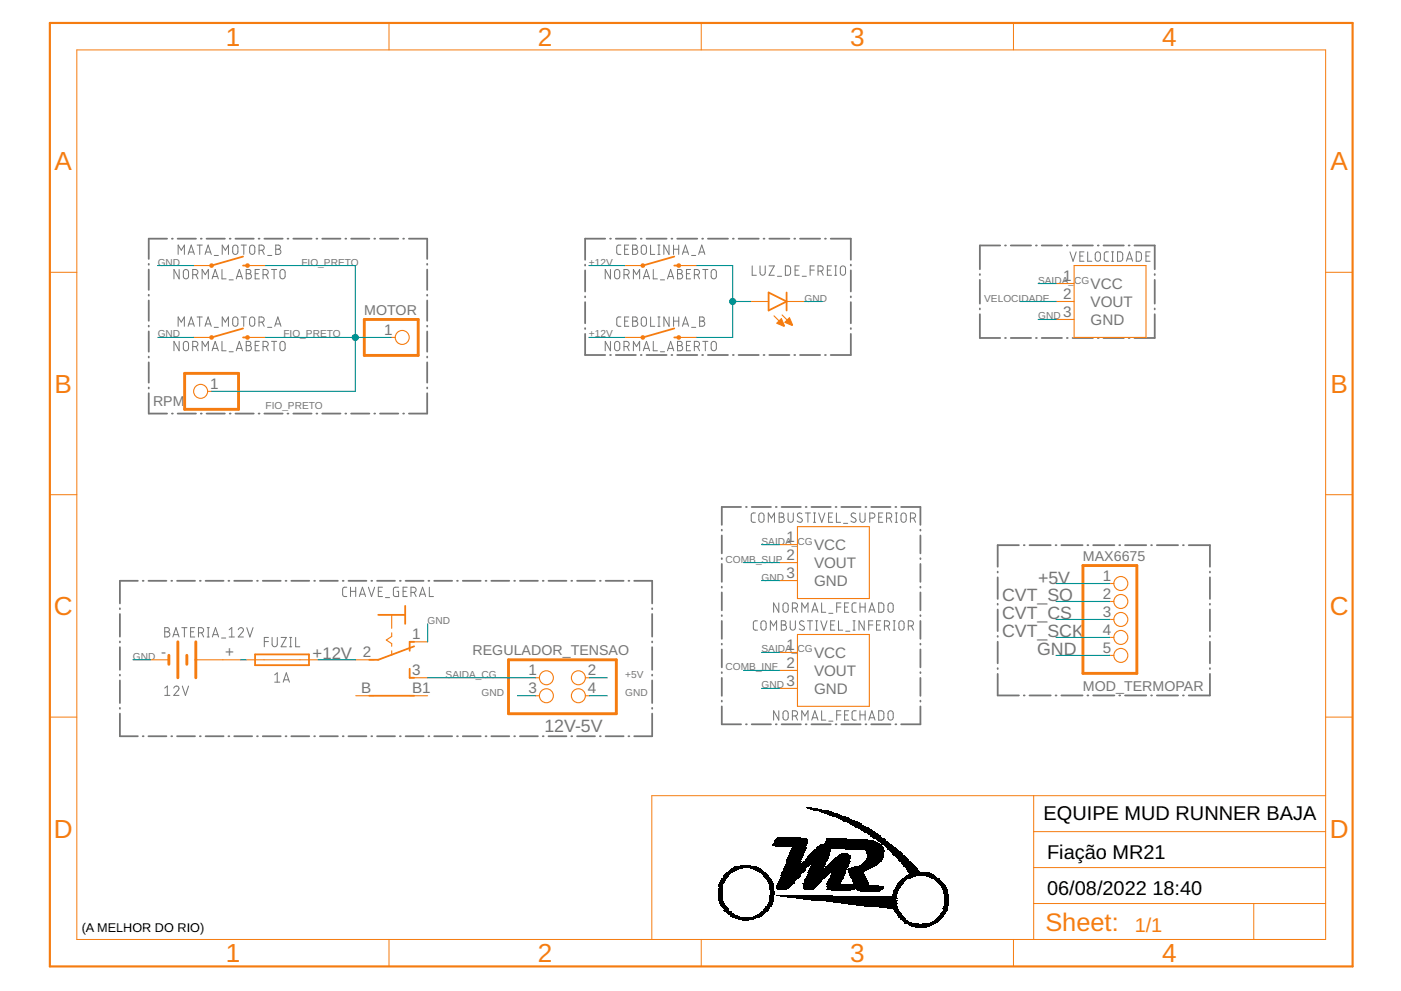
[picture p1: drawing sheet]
<svg xmlns="http://www.w3.org/2000/svg" width="594mm" height="420mm" viewBox="0 0 594 420" stroke-linecap="round" stroke-linejoin="round" font-family="sans-serif">
<defs><g id="words">
<g font-size="11.1" fill="#f57c10">
<text x="95.7" y="19.4">1</text>
<text x="228.1" y="19.4">2</text>
<text x="360.5" y="19.4">3</text>
<text x="492.9" y="19.4">4</text>
<text x="23.2" y="72.2">A</text>
<text x="564.2" y="72.2">A</text>
<text x="23.2" y="166.5">B</text>
<text x="564.2" y="166.5">B</text>
<text x="22.9" y="260.8">C</text>
<text x="563.8" y="260.8">C</text>
<text x="22.9" y="355.1">D</text>
<text x="563.8" y="355.1">D</text>
<text x="95.7" y="407.9">1</text>
<text x="228.1" y="407.9">2</text>
<text x="360.5" y="407.9">3</text>
<text x="492.9" y="407.9">4</text>
</g>
<text font-size="10.8" fill="#f57c10" x="443.3" y="394.9">Sheet:</text>
<g font-size="8.5">
<text x="442.5" y="347.8">EQUIPE MUD RUNNER BAJA</text>
<text x="444" y="364">Fiação MR21</text>
<text x="444" y="379.3">06/08/2022</text>
<text x="488.7" y="379.3">18:40</text>
</g>
<text font-size="8.5" fill="#f57c10" x="481.1" y="395.2">1/1</text>
<g font-size="7.5" fill="#757575">
<text x="440.2" y="247.4">+5V</text>
<text x="424.9" y="255">CVT_SO</text>
<text x="424.9" y="262.6">CVT_CS</text>
<text x="424.9" y="270.3">CVT_SCK</text>
<text x="439.8" y="277.5">GND</text>
<text x="230.9" y="310.2">12V-5V</text>
</g>
<text font-size="7.1" fill="#757575" x="132.6" y="279.4">+12V 2</text>
<g font-size="6.5" fill="#757575">
<text x="450.8" y="119.1">1</text>
<text x="462.5" y="122.5">VCC</text>
<text x="450.8" y="126.8">2</text>
<text x="462.5" y="130.1">VOUT</text>
<text x="450.8" y="134.4">3</text>
<text x="462.5" y="137.7">GND</text>
<text x="162.9" y="142">1</text>
<text x="89.1" y="164.9">1</text>
<text x="333.5" y="229.8">1</text>
<text x="345.2" y="233.2">VCC</text>
<text x="333.5" y="237.5">2</text>
<text x="333.5" y="245.1">3</text>
<text x="345.2" y="240.8">VOUT</text>
<text x="345.2" y="248.4">GND</text>
<text x="467.6" y="246.3">1</text>
<text x="467.6" y="254">2</text>
<text x="467.6" y="261.6">3</text>
<text x="467.6" y="269.2">4</text>
<text x="174.8" y="271.1">1</text>
<text x="333.5" y="275.6">1</text>
<text x="68.4" y="278.7">-</text>
<text x="95.5" y="278.7">+</text>
<text x="345.2" y="278.9">VCC</text>
<text x="467.6" y="276.8">5</text>
<text x="174.8" y="286.3">3</text>
<text x="224.1" y="286.3">1</text>
<text x="249.3" y="286.3">2</text>
<text x="333.5" y="283.2">2</text>
<text x="345.2" y="286.5">VOUT</text>
<text x="153.1" y="293.9">B</text>
<text x="174.8" y="293.9">B1</text>
<text x="224.1" y="293.9">3</text>
<text x="249.3" y="293.9">4</text>
<text x="333.5" y="290.8">3</text>
<text x="345.2" y="294.1">GND</text>
</g>
<g font-size="6" fill="#757575">
<text x="154.5" y="133.5">MOTOR</text>
<text x="64.9" y="172.1">RPM</text>
<text x="459.2" y="237.9">MAX6675</text>
<text x="200.4" y="277.8">REGULADOR_TENSAO</text>
<text x="459.2" y="293.1">MOD_TERMOPAR</text>
</g>
<text font-size="5.4" x="34.6" y="395.3">(A MELHOR DO RIO)</text>
<g font-size="4.3" fill="#757575">
<text x="66.9" y="112.6">GND</text>
<text x="127.8" y="112.6">FIO_PRETO</text>
<text x="249.7" y="112.6">+12V</text>
<text x="440.2" y="120.2">SAIDA_</text>
<text x="455.5" y="120.2">CG</text>
<text x="341.2" y="127.8">GND</text>
<text x="417.4" y="127.8">VELOCIDADE</text>
<text x="440.2" y="135.4">GND</text>
<text x="66.9" y="143.1">GND</text>
<text x="120.2" y="143.1">FIO_PRETO</text>
<text x="249.7" y="143.1">+12V</text>
<text x="112.6" y="173.5">FIO_PRETO</text>
<text x="322.9" y="230.9">SAIDA_</text>
<text x="338.2" y="230.9">CG</text>
<text x="307.7" y="238.5">COMB_SUP</text>
<text x="322.9" y="246.1">GND</text>
<text x="181.3" y="264.5">GND</text>
<text x="56.4" y="279.7">GND</text>
<text x="322.9" y="276.6">SAIDA_</text>
<text x="338.2" y="276.6">CG</text>
<text x="189" y="287.4">SAIDA_CG</text>
<text x="265.1" y="287.4">+5V</text>
<text x="307.7" y="284.2">COMB_INF</text>
<text x="322.9" y="291.9">GND</text>
<text x="204.2" y="295">GND</text>
<text x="265.1" y="295">GND</text>
</g>
</g></defs>
<g fill="none" stroke="#757575" stroke-width=".76">
<path d="M63.1 111.9v.3M63.1 114.3v8.6M70.8 101.2h-7.7v8.6M72.9 101.2h.4M75.3 101.2h7.8M85.2 101.2h.3M87.6 101.2h7.8M97.4 101.2h.4M99.8 101.2h7.8M109.7 101.2h.3M112.1 101.2h7.8M121.9 101.2h.4"/>
<path d="M124.4 101.2h7.7M134.2 101.2h.4M136.6 101.2h7.8M146.5 101.2h.3M148.9 101.2h7.7M158.7 101.2h.4M161.1 101.2h7.8M171 101.2h.3M173.4 101.2h7.7v8.6M181.1 111.9v.3M181.1 114.3v8.6M248.1 112.2v.4"/>
<path d="M248.1 114.6v9M256.6 101.2h-8.5v9M258.7 101.2h.4M261.1 101.2h8.5M271.7 101.2h.4M274.2 101.2h8.5M284.7 101.2h.4M287.2 101.2h8.5M297.8 101.2h.3M300.2 101.2h8.5M310.8 101.2h.3M313.2 101.2h8.5"/>
<path d="M323.8 101.2h.4M326.2 101.2h8.6M336.8 101.2h.4M339.2 101.2h8.6M349.8 101.2h.4M352.3 101.2h8.5v9M360.8 112.2v.4M360.8 114.6v9M415.5 116.2v.4M415.5 118.7v10M424.1 104.1h-8.6v10.1M426.2 104.1h.4"/>
<path d="M428.6 104.1h8.6M439.3 104.1h.4M441.7 104.1h8.6M452.4 104.1h.4M454.8 104.1h8.6M465.5 104.1h.4M467.9 104.1h8.6M478.6 104.1h.4M481.1 104.1h8.5v10.1M489.6 116.2v.4M489.6 118.7v10M63.1 125v.3"/>
<path d="M63.1 127.4v8.6M63.1 138.1v.4M181.1 125v.3M181.1 127.4v8.6M181.1 138.1v.4M248.1 125.7v.3M248.1 128.1v9M248.1 139.1v.4M360.8 125.7v.3M360.8 128.1v9M360.8 139.1v.4M415.5 130.8v.4"/>
<path d="M415.5 133.2v10.1h8.6M489.6 130.8v.4M489.6 133.2v10.1h-8.5M63.1 140.5v8.6M63.1 151.2v.4M63.1 153.6v8.6M181.1 140.5v8.6M181.1 151.2v.4M181.1 153.6v8.6M248.1 141.6v8.9h8.5M258.7 150.5h.4M261.1 150.5h8.5"/>
<path d="M271.7 150.5h.4M274.2 150.5h8.5M284.7 150.5h.4M287.2 150.5h8.5M297.8 150.5h.3M300.2 150.5h8.5M310.8 150.5h.3M313.2 150.5h8.5M323.8 150.5h.4M326.2 150.5h8.6M336.8 150.5h.4M339.2 150.5h8.6"/>
<path d="M349.8 150.5h.4M360.8 141.6v8.9h-8.5M426.2 143.3h.4M428.6 143.3h8.6M439.3 143.3h.4M441.7 143.3h8.6M452.4 143.3h.4M454.8 143.3h8.6M465.5 143.3h.4M467.9 143.3h8.6M478.6 143.3h.4M63.1 164.3v.4"/>
<path d="M63.1 166.7v8.6h7.7M72.9 175.3h.4M75.3 175.3h7.8M85.2 175.3h.3M87.6 175.3h7.8M97.4 175.3h.4M99.8 175.3h7.8M109.7 175.3h.3M112.1 175.3h7.8M121.9 175.3h.4M124.4 175.3h7.7M134.2 175.3h.4"/>
<path d="M136.6 175.3h7.8M146.5 175.3h.3M148.9 175.3h7.7M158.7 175.3h.4M161.1 175.3h7.8M171 175.3h.3M181.1 164.3v.4M181.1 166.7v8.6h-7.7M314.2 214.9h-8.1v7.6M316.3 214.9h.4M318.7 214.9h8.2M329 214.9h.4"/>
<path d="M331.4 214.9h8.2M341.7 214.9h.3M344.1 214.9h8.2M354.3 214.9h.4M356.8 214.9h8.2M367 214.9h.4M369.4 214.9h8.2M379.7 214.9h.4M382.1 214.9h8.2v7.6M306.1 224.6v.4M306.1 227v7.6M306.1 236.7v.3"/>
<path d="M306.1 239.1v7.6M390.3 224.6v.4M390.3 227v7.6M390.3 236.7v.3M390.3 239.1v7.6M432.1 231.1h-9v9.2M434.1 231.1h.4M436.6 231.1h9M447.6 231.1h.4M450.1 231.1h9M461.1 231.1h.4M463.5 231.1h9"/>
<path d="M474.6 231.1h.4M477.1 231.1h9M488.1 231.1h.4M490.6 231.1h9M501.6 231.1h.4M504.1 231.1h9v9.2M50.8 257.9v.4M58.5 246.3h-7.7v9.5M60.5 246.3h.4M62.9 246.3h7.7M72.6 246.3h.4M75.1 246.3h7.6"/>
<path d="M84.8 246.3h.3M87.2 246.3h7.6M96.9 246.3h.3M99.3 246.3h7.6M109 246.3h.3M111.4 246.3h7.6M121.1 246.3h.4M123.5 246.3h7.6M133.2 246.3h.4M135.7 246.3h7.6M145.3 246.3h.4M147.8 246.3h7.6"/>
<path d="M157.5 246.3h.3M159.9 246.3h7.6M169.6 246.3h.3M172 246.3h7.6M181.7 246.3h.4M184.1 246.3h7.6M193.8 246.3h.4M196.2 246.3h7.7M205.9 246.3h.4M208.3 246.3h7.7M218 246.3h.4M220.5 246.3h7.6"/>
<path d="M230.1 246.3h.4M232.6 246.3h7.6M242.3 246.3h.3M244.7 246.3h7.6M254.4 246.3h.3M256.8 246.3h7.6M266.5 246.3h.4M268.9 246.3h7.6v9.5M276.5 257.9v.4M306.1 248.8v.3M306.1 251.2v7.6M390.3 248.8v.3"/>
<path d="M390.3 251.2v7.6M423.1 242.4v.3M423.1 244.8v9.1M423.1 256v.4M423.1 258.4v9.2M513.1 242.4v.3M513.1 244.8v9.1M513.1 256v.4M513.1 258.4v9.2M50.8 260.3v9.6M50.8 272v.4M50.8 274.4v9.6"/>
<path d="M276.5 260.3v9.6M276.5 272v.4M276.5 274.4v9.6M306.1 260.8v.4M306.1 263.3v7.5M306.1 272.9v.4M306.1 275.4v7.5M390.3 260.8v.4M390.3 263.3v7.5M390.3 272.9v.4M390.3 275.4v7.5M423.1 269.6v.4"/>
<path d="M423.1 272.1v9.1M513.1 269.6v.4M513.1 272.1v9.1M50.8 286v.4M50.8 288.5v9.6M276.5 286v.4M276.5 288.5v9.6M306.1 285v.4M306.1 287.4v7.6M306.1 297.1v.4M306.1 299.5v7.6h8.1M390.3 285v.4"/>
<path d="M390.3 287.4v7.6M390.3 297.1v.4M390.3 299.5v7.6h-8.2M423.1 283.3v.4M423.1 285.7v9.2h9M434.1 294.9h.4M436.6 294.9h9M447.6 294.9h.4M450.1 294.9h9M461.1 294.9h.4M463.5 294.9h9M474.6 294.9h.4"/>
<path d="M477.1 294.9h9M488.1 294.9h.4M490.6 294.9h9M501.6 294.9h.4M513.1 283.3v.4M513.1 285.7v9.2h-9M50.8 300.1v.4M50.8 302.6v9.5h7.7M60.5 312.1h.4M62.9 312.1h7.7M72.6 312.1h.4M75.1 312.1h7.6"/>
<path d="M84.8 312.1h.3M87.2 312.1h7.6M96.9 312.1h.3M99.3 312.1h7.6M109 312.1h.3M111.4 312.1h7.6M121.1 312.1h.4M123.5 312.1h7.6M133.2 312.1h.4M135.7 312.1h7.6M145.3 312.1h.4M147.8 312.1h7.6"/>
<path d="M157.5 312.1h.3M159.9 312.1h7.6M169.6 312.1h.3M172 312.1h7.6M181.7 312.1h.4M184.1 312.1h7.6M193.8 312.1h.4M196.2 312.1h7.7M205.9 312.1h.4M208.3 312.1h7.7M218 312.1h.4M220.5 312.1h7.6"/>
<path d="M230.1 312.1h.4M232.6 312.1h7.6M242.3 312.1h.3M244.7 312.1h7.6M254.4 312.1h.3M256.8 312.1h7.6M266.5 312.1h.4M276.5 300.1v.4M276.5 302.6v9.5h-7.6M316.3 307.1h.4M318.7 307.1h8.2M329 307.1h.4"/>
<path d="M331.4 307.1h8.2M341.7 307.1h.3M344.1 307.1h8.2M354.3 307.1h.4M356.8 307.1h8.2M367 307.1h.4M369.4 307.1h8.2M379.7 307.1h.4"/>
</g>
<g fill="none" stroke="#757575" stroke-width=".42">
<path d="M75.5 107.9v-4l1.4 2.2 1.3-2.2v4M76 114.3v3.9l-2.2-3.9v3.9M78.1 114.6a1.1 1.1 0 0 1 1.2-.3 1.1 1.1 0 0 1 .6 1.1v1.7a1.1 1.1 0 0 1-1.1 1.1 1.1 1.1 0 0 1-1.1-1.1l.1-2zM79.8 107.9l1.3-4 1.3 4M80.1 106.9h2M81.7 116.5h1.1a1.1 1.1 0 0 0 1.1-1.1 1.1 1.1 0 0 0-1.1-1.1h-1.1v3.9M83.1 116.5l.8 1.7M83.6 103.9h2.2M84.7 103.9v4M85.7 118.2v-3.9l1.3 2.2 1.3-2.2v3.9M87 107.9l1.3-4 1.3 4M87.3 106.9h2"/>
<path d="M89.9 118.2l1.3-3.9 1.4 3.9M90.3 117.2h1.9M90.8 108.3h1.8M94.1 114.3v3.9h1.8M94.2 107.9v-4l1.4 2.2 1.3-2.2v4M97.2 118.7h1.7M99 104.2a1.09 1.09 0 0 1 1.2-.2 1.09 1.09 0 0 1 .7 1v1.8a1.1 1.1 0 0 1-1.1 1.1 1.1 1.1 0 0 1-1.1-1.1v-1.8zM100.2 118.2l1.3-3.9 1.3 3.9M100.5 117.2h2M102.3 103.9h2.2M103.4 103.9v4M104.4 114.3h1.1a.89 .89 0 0 1 .9 .8 .89 .89 0 0 1-.9 .9 1.1 1.1 0 0 1 1.1 1.1 1.1 1.1 0 0 1-1.1 1.1h-1.1z"/>
<path d="M104.4 116h1.1M106.2 104.2a1.11 1.11 0 0 1 1.2-.2 1.11 1.11 0 0 1 .7 1v1.8a1.1 1.1 0 0 1-1.1 1.1 1.1 1.1 0 0 1-1.1-1.1v-1.8zM108.2 116h1.3M109.9 106.1h1.1a1.1 1.1 0 0 0 1.1-1.1 1.1 1.1 0 0 0-1.1-1.1h-1.1v4M110 114.3h-1.8v3.9h1.8M111.2 106.1l.9 1.8M111.5 116.5h1.1a1.1 1.1 0 0 0 1.1-1.1 1.1 1.1 0 0 0-1.1-1.1h-1.1v3.9M112.9 116.5l.8 1.7M113.5 108.3h1.8M115.1 114.3h2.2M116.2 114.3v3.9M116.9 103.9h1.1a.88 .88 0 0 1 .9 .9 .88 .88 0 0 1-.9 .9 1.1 1.1 0 0 1 1.1 1.1 1.1 1.1 0 0 1-1.1 1.1h-1.1z"/>
<path d="M116.9 105.7h1.1M119 114.6a1.1 1.1 0 0 1 1.2-.3 1.1 1.1 0 0 1 .7 1.1v1.7a1.1 1.1 0 0 1-1.1 1.1 1.1 1.1 0 0 1-1.1-1.1v-1.7zM258.8 114.3v3.9l-2.2-3.9v3.9M260.9 114.6a1.09 1.09 0 0 1 1.2-.3 1.09 1.09 0 0 1 .7 1.1v1.7a1.1 1.1 0 0 1-1.1 1.1 1.1 1.1 0 0 1-1.1-1.1v-1.7zM263.3 103.9l-1.3 .1-.5 .8 .1 2.6 .6 .4 1.1 .1M264.6 116.5h1.1a1.1 1.1 0 0 0 1.1-1.1 1.1 1.1 0 0 0-1.1-1.1h-1.1v3.9M264.9 105.7h1.3M265.9 116.5l.9 1.7M266.6 103.9h-1.7v4h1.7M268.2 103.9h1.1a.88 .88 0 0 1 .9 .9 .88 .88 0 0 1-.9 .9 1.1 1.1 0 0 1 1.1 1.1 1.1 1.1 0 0 1-1.1 1.1h-1.1zM268.2 105.7h1.1M268.6 118.2v-3.9l1.3 2.2 1.3-2.2v3.9"/>
<path d="M272.2 104.2a1.11 1.11 0 0 1 1.2-.2 1.11 1.11 0 0 1 .7 1v1.8a1.1 1.1 0 0 1-1.1 1.1 1.1 1.1 0 0 1-1.1-1.1v-2.1zM272.8 118.2l1.3-3.9 1.3 3.9M273.1 117.2h2M275.9 103.9v4h1.7M277 114.3v3.9h1.8M279 103.9h.8M279 107.9h.8M279.4 103.9v4M280 118.7h1.8M283 118.2l1.4-3.9 1.3 3.9M283.4 117.2h1.9M283.7 103.9v4l-2.2-4v4"/>
<path d="M285.6 105.7h2.2M285.6 103.9v4M287.3 114.3h1.1a.89 .89 0 0 1 .9 .8 .89 .89 0 0 1-.9 .9 1.1 1.1 0 0 1 1.1 1.1 1.1 1.1 0 0 1-1.1 1.1h-1.1zM287.3 116h1.1M287.8 103.9v4M289.3 107.9l1.4-4 1.3 4M289.7 106.9h2M291.1 116h1.3M292.8 114.3h-1.7v3.9h1.7M293.2 108.3h1.8M294.4 116.5h1.1a1.1 1.1 0 0 0 1.1-1.1 1.1 1.1 0 0 0-1.1-1.1h-1.1v3.9M295.7 116.5l.9 1.7"/>
<path d="M296.2 107.9l1.4-4 1.3 4M296.6 106.9h2M298 114.3h2.2M299.1 114.3v3.9M301.9 114.6a1.08 1.08 0 0 1 1.2-.3 1.08 1.08 0 0 1 .7 1.1v1.7a1.1 1.1 0 0 1-1.1 1.1 1.1 1.1 0 0 1-1.1-1.1v-1.7zM319 112.7v4h1.7M322.3 112.7v2.9a1.1 1.1 0 0 0 1.1 1.1 1.1 1.1 0 0 0 1.1-1.1v-2.9M326.1 112.7h2.2l-2.2 4h2.2M329.7 117.1h1.7M333 112.7l1.4 .1 .7 .5 .1 2.3-.5 1-1.7 .1zM337.1 114.5h1.4M338.9 112.7h-1.8v4h1.8"/>
<path d="M340.2 117.1h1.7M343.5 114.5h1.8M345.3 112.7h-1.8v4M346.9 114.9h1.1a1.1 1.1 0 0 0 1.1-1.1 1.1 1.1 0 0 0-1.1-1.1h-1.1v4M348.2 114.9l.9 1.8M350.8 114.5h1.3M352.6 112.7h-1.8v4h1.8M353.9 116.7h.9M353.9 112.7h.9M354.4 112.7v4M356.7 113.1a1.1 1.1 0 0 1 1.2-.3 1.1 1.1 0 0 1 .6 1v1.8a1.1 1.1 0 0 1-1.1 1.1 1.1 1.1 0 0 1-1.1-1.1l.1-2zM453.7 106.8l1.3 4 1.3-4"/>
<path d="M457.9 108.6h1.3M459.7 106.8h-1.8v4h1.8M461.2 106.8v4h1.8M464.7 107.1a1.1 1.1 0 0 1 1.2-.2 1.1 1.1 0 0 1 .7 1v1.8a1.1 1.1 0 0 1-1.1 1.1 1.1 1.1 0 0 1-1.1-1.1v-1.8zM470 106.8l-1.3 .1-.5 .8 .2 2.6 .5 .4 1.1 .1M471.3 110.8h.9M471.3 106.8h.9M471.8 106.8v4M473.9 106.8h1.4l.8 .8v2.3l-.8 .8-1.4 .1zM477.6 110.8l1.4-4 1.3 4M478 109.8h2M481.8 106.8h1.4l.8 .8v2.3l-.8 .8-1.4 .1z"/>
<path d="M485.9 108.6h1.4M487.7 106.8h-1.8v4h1.8M75.5 138.3v-3.9l1.4 2.2 1.3-2.2v3.9M79.8 138.3l1.3-3.9 1.3 3.9M80.1 137.4h2M83.6 134.4h2.2M84.7 134.4v3.9M86.9 138.3l1.3-3.9 1.4 3.9M87.2 137.4h2M90.8 138.8h1.8M94.2 138.3v-3.9l1.3 2.2 1.4-2.2v3.9M99 134.7a1.11 1.11 0 0 1 1.2-.2 1.11 1.11 0 0 1 .7 1v1.7a1.1 1.1 0 0 1-1.1 1.1 1.1 1.1 0 0 1-1.1-1.1v-2z"/>
<path d="M102.3 134.4h2.2M103.4 134.4v3.9M106.2 134.7a1.11 1.11 0 0 1 1.2-.2 1.11 1.11 0 0 1 .6 1v1.7a1.1 1.1 0 0 1-1.1 1.1 1.1 1.1 0 0 1-1.1-1.1v-1.7zM109.8 136.6h1.1a1.1 1.1 0 0 0 1.1-1.1 1.1 1.1 0 0 0-1.1-1.1h-1.1v3.9M111.1 136.6l.9 1.7M113.5 138.8h1.8M116.5 138.3l1.3-3.9 1.3 3.9M116.8 137.4h2M263.3 134.4l-1.3 .1-.5 .8 .2 2.6 .5 .4h1.1M264.9 136.1h1.3M266.6 134.4h-1.7v3.9h1.7M268.3 134.4h1.1a.88 .88 0 0 1 .8 .9 .88 .88 0 0 1-.8 .8 1.1 1.1 0 0 1 1.1 1.1 1.1 1.1 0 0 1-1.1 1.1h-1.1z"/>
<path d="M268.3 136.1h1.1M272.2 134.7a1.09 1.09 0 0 1 1.2-.2 1.09 1.09 0 0 1 .7 1v1.7a1.1 1.1 0 0 1-1.1 1.1 1.1 1.1 0 0 1-1.1-1.1v-1.7zM275.9 134.4v3.9h1.7M279 134.4h.9M279 138.3h.9M279.4 134.4v3.9M283.7 134.4v3.9l-2.2-3.9v3.9M285.6 134.4v3.9M285.6 136.1h2.2M287.8 134.4v3.9M289.4 138.3l1.3-3.9 1.3 3.9M289.7 137.4h2"/>
<path d="M293.3 138.8h1.7M296.7 134.4h1.1a.88 .88 0 0 1 .9 .9 .88 .88 0 0 1-.9 .8 1.1 1.1 0 0 1 1.1 1.1 1.1 1.1 0 0 1-1.1 1.1h-1.1zM296.7 136.1h1.1M76 144.7v4l-2.2-4v4M78.1 145.1a1.1 1.1 0 0 1 1.2-.3 1.1 1.1 0 0 1 .6 1v1.8a1.1 1.1 0 0 1-1.1 1.1 1.1 1.1 0 0 1-1.1-1.1l.1-2zM81.7 146.9h1.1a1.1 1.1 0 0 0 1.1-1.1 1.1 1.1 0 0 0-1.1-1.1h-1.1v4M83.1 146.9l.8 1.8M85.7 148.7v-4l1.3 2.2 1.3-2.2v4M89.9 148.7l1.3-4 1.4 4M90.3 147.7h1.9M94.1 144.7v4h1.8M97.2 149.1h1.7"/>
<path d="M100.2 148.7l1.3-4 1.3 4M100.5 147.7h2M104.4 144.7h1.1a.89 .89 0 0 1 .9 .9 .89 .89 0 0 1-.9 .9 1.1 1.1 0 0 1 1.1 1.1 1.1 1.1 0 0 1-1.1 1.1h-1.1zM104.4 146.5h1.1M108.2 146.5h1.3M110 144.7h-1.8v4h1.8M111.5 146.9h1.1a1.1 1.1 0 0 0 1.1-1.1 1.1 1.1 0 0 0-1.1-1.1h-1.1v4M112.9 146.9l.8 1.8M115.1 144.7h2.2M116.2 144.7v4M119 145.1a1.1 1.1 0 0 1 1.2-.3 1.1 1.1 0 0 1 .7 1v1.8a1.1 1.1 0 0 1-1.1 1.1 1.1 1.1 0 0 1-1.1-1.1v-1.8zM258.8 144.7v4l-2.2-4v4"/>
<path d="M260.9 145.1a1.09 1.09 0 0 1 1.2-.3 1.09 1.09 0 0 1 .7 1v1.8a1.1 1.1 0 0 1-1.1 1.1 1.1 1.1 0 0 1-1.1-1.1v-1.8zM264.6 146.9h1.1a1.1 1.1 0 0 0 1.1-1.1 1.1 1.1 0 0 0-1.1-1.1h-1.1v4M265.9 146.9l.9 1.8M268.6 148.7v-4l1.3 2.2 1.3-2.2v4M272.8 148.7l1.3-4 1.3 4M273.1 147.7h2M277 144.7v4h1.8M280 149.1h1.8M283 148.7l1.4-4 1.3 4M283.4 147.7h1.9M287.3 144.7h1.1a.89 .89 0 0 1 .9 .9 .89 .89 0 0 1-.9 .9 1.1 1.1 0 0 1 1.1 1.1 1.1 1.1 0 0 1-1.1 1.1h-1.1zM287.3 146.5h1.1"/>
<path d="M291.1 146.5h1.3M292.8 144.7h-1.7v4h1.7M294.4 146.9h1.1a1.1 1.1 0 0 0 1.1-1.1 1.1 1.1 0 0 0-1.1-1.1h-1.1v4M295.7 146.9l.9 1.8M298 144.7h2.2M299.1 144.7v4M301.9 145.1a1.08 1.08 0 0 1 1.2-.3 1.08 1.08 0 0 1 .7 1v1.8a1.1 1.1 0 0 1-1.1 1.1 1.1 1.1 0 0 1-1.1-1.1v-1.8zM320.3 217.5l-1.3 .1-.4 .8 .1 2.6 .5 .4h1.1M322.1 217.8a1.11 1.11 0 0 1 1.2-.2 1.11 1.11 0 0 1 .7 1v1.7a1.1 1.1 0 0 1-1.1 1.1 1.1 1.1 0 0 1-1.1-1.1v-2zM330.4 217.5h1.1a.88 .88 0 0 1 .9 .9 .88 .88 0 0 1-.9 .8 1.1 1.1 0 0 1 1.1 1.1 1.1 1.1 0 0 1-1.1 1.1h-1.1zM330.4 219.2h1.1M334.2 217.5v2.8a1.1 1.1 0 0 0 1.1 1.1 1.1 1.1 0 0 0 1.1-1.1v-2.8"/>
<path d="M340 217.8a.98 .98 0 0 0-1.5-.2 .98 .98 0 0 0 .1 1.5l1.2 .7a1.01 1.01 0 0 1 .1 1.6 1.01 1.01 0 0 1-1.6-.3l-.3-.2M341.5 217.5h2.2M342.6 217.5v3.9M345 217.5h.8M345.4 217.5v3.9M347.2 217.5l1.3 3.9 1.3-3.9M351.3 219.2h1.4M353.1 217.5h-1.8v3.9h1.8M354.7 217.5v3.9h1.7M362.8 217.8a.99 .99 0 0 0-1.5-.2 .99 .99 0 0 0 .1 1.5l1.2 .7a1.01 1.01 0 0 1 0 1.6 1.01 1.01 0 0 1-1.5-.3l-.3-.2M364.6 217.5v2.8a1.1 1.1 0 0 0 1.1 1.1 1.1 1.1 0 0 0 1.1-1.1v-2.8M368.8 219.7h1.1a1.1 1.1 0 0 0 1.1-1.1 1.1 1.1 0 0 0-1.1-1.1h-1.1v3.9"/>
<path d="M372.6 219.2h1.3M374.4 217.5h-1.8v3.9h1.8M375.9 219.7h1.1a1.1 1.1 0 0 0 1.1-1.1 1.1 1.1 0 0 0-1.1-1.1h-1.1v3.9M377.3 219.7l.8 1.7M379.6 217.5h.9M380.1 217.5v3.9M382.4 217.8a1.11 1.11 0 0 1 1.2-.2 1.11 1.11 0 0 1 .7 1v1.7a1.1 1.1 0 0 1-1.1 1.1 1.1 1.1 0 0 1-1.1-1.1v-1.7zM386.1 219.7h1.1a1.1 1.1 0 0 0 1.1-1.1 1.1 1.1 0 0 0-1.1-1.1h-1.1v3.9M387.4 219.7l.9 1.7M325.8 221.4v-3.9l1.3 2.2 1.3-2.2v3.9M345 221.4h.8M357.7 221.9h1.8"/>
<path d="M379.6 221.4h.9M147 249l-1.3 .1-.4 .7 .1 2.7 .5 .4h1.1M148.6 249v3.9M148.6 250.7h2.2M150.8 249v3.9M152.4 252.9l1.3-3.9 1.3 3.9M152.7 251.9h2M156.2 249l1.3 3.9 1.4-3.9M160.4 250.7h1.3M162.2 249h-1.8v3.9h1.8M163.4 253.4h1.8M169 249h-1.5l-.6 .4-.1 2.9 .4 .5 1.8 .1v-2.2h-.7"/>
<path d="M170.9 250.7h1.3M172.7 249h-1.8v3.9h1.8M174.3 251.2h1.1a1.1 1.1 0 0 0 1.1-1.1 1.1 1.1 0 0 0-1.1-1.1h-1.1v3.9M175.6 251.2l.9 1.7M177.8 252.9l1.4-3.9 1.3 3.9M178.2 251.9h2M182.1 249v3.9h1.7M330.2 255.6v4l-2.2-4v4M332.3 255.9a1.11 1.11 0 0 1 1.2-.2 1.11 1.11 0 0 1 .7 1v1.8a1.1 1.1 0 0 1-1.1 1.1 1.1 1.1 0 0 1-1.1-1.1v-2.1zM336 257.8h1.1a1.1 1.1 0 0 0 1.1-1.1 1.1 1.1 0 0 0-1.1-1.1h-1.1v4M337.3 257.8l.9 1.8M340 259.6v-4l1.3 2.2 1.3-2.2v4"/>
<path d="M344.2 259.6l1.3-4 1.4 4M344.5 258.6h2M348.4 255.6v4h1.8M354.8 257.4h1.8M356.6 255.6h-1.8v4M358.1 257.4h1.4M359.9 255.6h-1.8v4h1.8M363.1 255.6l-1.3 .1-.5 .8 .1 2.6 .6 .5h1.1M364.7 257.4h2.2M364.7 255.6v4M366.9 255.6v4M368.4 259.6l1.3-4 1.4 4"/>
<path d="M368.7 258.6h2M372.6 255.6l1.4 .1 .6 .5 .2 2.3-.6 .9-1.6 .2zM376.9 255.9a1.11 1.11 0 0 1 1.2-.2 1.11 1.11 0 0 1 .7 1v1.8a1.1 1.1 0 0 1-1.1 1.1 1.1 1.1 0 0 1-1.1-1.1v-1.8zM69.8 266.1h1.2a.88 .88 0 0 1 .8 .9 .88 .88 0 0 1-.8 .9 1.1 1.1 0 0 1 1.1 1.1 1.1 1.1 0 0 1-1.1 1.1h-1.2zM69.8 267.9h1.2M73.3 270.1l1.3-4 1.3 4M73.6 269.1h2M77.1 266.1h2.2M78.2 266.1v4M80.8 267.9h1.3M82.6 266.1h-1.8v4h1.8M84.2 268.3h1.1a1.1 1.1 0 0 0 1.1-1.1 1.1 1.1 0 0 0-1.1-1.1h-1.1v4"/>
<path d="M85.5 268.3l.9 1.8M87.9 270.1h.9M87.9 266.1h.9M88.3 266.1v4M90 270.1l1.4-4 1.3 4M90.4 269.1h2M94 270.5h1.7M97.2 270.1h2.2M97.2 267l1.1-.9v4M101 267a1.08 1.08 0 0 1 1.6-.8 1.08 1.08 0 0 1 .3 1.7l-1.9 2.2h2.2M104.6 266.1l1.4 4 1.3-4M112.1 272h1.7"/>
<path d="M113.8 270.3h-1.7v3.9M115.4 270.3v2.8a1.1 1.1 0 0 0 1.1 1.1 1.1 1.1 0 0 0 1.1-1.1v-2.8M119.2 270.3h2.2l-2.2 3.9h2.2M122.8 270.3h.9M122.8 274.2h.9M123.3 270.3v3.9M125.4 270.3v3.9h1.7M321.2 263.2l-1.3 .1-.5 .8 .2 2.6 .5 .4 1.1 .1M323 263.5a1.11 1.11 0 0 1 1.2-.2 1.11 1.11 0 0 1 .7 1v1.8a1.1 1.1 0 0 1-1.1 1.1 1.1 1.1 0 0 1-1.1-1.1v-1.8zM326.7 267.2v-4l1.3 2.2 1.3-2.2v4M331.3 263.2h1.1a.88 .88 0 0 1 .9 .9 .88 .88 0 0 1-.9 .9 1.1 1.1 0 0 1 1.1 1.1 1.1 1.1 0 0 1-1.1 1.1h-1.1zM331.3 265h1.1"/>
<path d="M335.1 263.2v2.9a1.1 1.1 0 0 0 1.1 1.1 1.1 1.1 0 0 0 1.1-1.1v-2.9M340.9 263.5a.99 .99 0 0 0-1.5-.2 .99 .99 0 0 0 .1 1.6l1.2 .6a1.01 1.01 0 0 1 0 1.6 1.01 1.01 0 0 1-1.5-.3l-.3-.2M342.4 263.2h2.2M343.5 263.2v4M345.8 267.2h.9M345.8 263.2h.9M346.3 263.2v4M348 263.2l1.4 4 1.3-4M351.4 260h1.8M352.2 265h1.4M354 263.2h-1.8v4h1.8M355.6 263.2v4h1.7"/>
<path d="M358.6 267.6h1.8M361.7 267.2h.9M361.7 263.2h.9M362.2 263.2v4M366.5 263.2v4l-2.2-4v4M368.4 265h1.7M370.1 263.2h-1.7v4M371.7 265h1.3M373.5 263.2h-1.8v4h1.8M375 265.4h1.1a1.1 1.1 0 0 0 1.1-1.1 1.1 1.1 0 0 0-1.1-1.1h-1.1v4M376.4 265.4l.8 1.8M378.8 267.2h.8"/>
<path d="M378.8 263.2h.8M379.2 263.2v4M381.5 263.5a1.11 1.11 0 0 1 1.2-.2 1.11 1.11 0 0 1 .7 1v1.8a1.1 1.1 0 0 1-1.1 1.1 1.1 1.1 0 0 1-1.1-1.1v-2.1zM385.1 265.4h1.1a1.1 1.1 0 0 0 1.1-1.1 1.1 1.1 0 0 0-1.1-1.1h-1.1v4M386.5 265.4l.8 1.8M69.8 291.7l1.2-.8v3.9M69.8 294.8h2.3M73.7 291.7a1.09 1.09 0 0 1 1.5-.8 1.09 1.09 0 0 1 .4 1.7l-1.9 2.2h2.2M77.3 290.9l1.3 3.9 1.3-3.9M116.5 286.1l1.1-.8v3.9M116.5 289.2h2.2M120.1 289.2l1.3-3.9 1.3 3.9"/>
<path d="M120.4 288.2h2M330.2 301.3v4l-2.2-4v4M332.3 301.7a1.1 1.1 0 0 1 1.2-.3 1.1 1.1 0 0 1 .7 1.1v1.7a1.1 1.1 0 0 1-1.1 1.1 1.1 1.1 0 0 1-1.1-1.1v-2zM336 303.6h1.1a1.1 1.1 0 0 0 1.1-1.1 1.1 1.1 0 0 0-1.1-1.2h-1.1v4M337.3 303.6l.9 1.7M340 305.3v-4l1.3 2.3 1.3-2.3v4M344.2 305.3l1.3-4 1.4 4M344.5 304.3h2M348.4 301.3v4h1.8M351.4 305.8h1.8M354.8 303.1h1.8M356.6 301.3h-1.8v4"/>
<path d="M358.1 303.1h1.4M359.9 301.3h-1.8v4h1.8M363.1 301.3l-1.3 .2-.5 .7 .1 2.7 .6 .4h1.1M364.7 301.3v4M364.7 303.1h2.2M366.9 301.3v4M368.4 305.3l1.3-4 1.4 4M368.7 304.3h2M372.6 301.3l1.4 .1 .6 .5 .2 2.3-.6 1-1.6 .1zM376.9 301.7a1.1 1.1 0 0 1 1.2-.3 1.1 1.1 0 0 1 .7 1.1v1.7a1.1 1.1 0 0 1-1.1 1.1 1.1 1.1 0 0 1-1.1-1.1v-1.7z"/>
</g>
<path d="M71.6 277.8v3.8M75.4 272.1v15.3M79.2 277.8v3.8M83 272.1v15.3" fill="none" stroke="#f57c10" stroke-width="1.2"/>
<path d="M64 279.7h7.6M83 279.7h19.1M150.9 279.7h7.6M166.1 260.7v5.7M166.1 268.3v1.5l-2.3 1.6 2.3 1.5v1.1M166.1 275.9v1.9M173.7 272.1h7.6M150.9 295h7.6M173.7 287.4h7.6M173.7 295h7.6" fill="none" stroke="#f57c10" stroke-width=".47"/>
<path d="M103.1 139.3l-13.4 3.8M103.1 143.1h1.9M171.8 256.9v7.6M160.4 260.7h11.4M175.6 274l-15.2 5.7h-3.8M175.6 272.1h-1.9v3.8M156.6 295h19M173.7 283.5v3.9h1.9" fill="none" stroke="#f57c10" stroke-width=".76"/>
<g fill="#f57c10">
<circle cx="89.7" cy="143.1" r=".99"/>
<circle cx="105" cy="143.1" r=".99"/>
</g>
<g fill="#f57c10">
<path d="M88.7 143.1a1 1 0 0 1 2 0 1 1 0 0 1-2 0zM88.7 143.1a1 1 0 0 0 2 0 1 1 0 0 0-2 0z"/>
<path d="M104 143.1a.99 .99 0 0 1 1.9 0 .99 .99 0 0 1-1.9 0zM104 143.1a.99 .99 0 0 0 1.9 0 .99 .99 0 0 0-1.9 0z"/>
</g>
<path d="M82.1 143.1h7.6M105 143.1h7.6" fill="none" stroke="#f57c10" stroke-width=".47"/>
<path d="M103.1 112.6h1.9M103.1 108.8l-13.4 3.8" fill="none" stroke="#f57c10" stroke-width=".76"/>
<g fill="#f57c10">
<circle cx="89.7" cy="112.6" r=".99"/>
<circle cx="105" cy="112.6" r=".99"/>
</g>
<g fill="#f57c10">
<path d="M88.7 112.6a1 1 0 0 1 2 0 1 1 0 0 1-2 0zM88.7 112.6a1 1 0 0 0 2 0 1 1 0 0 0-2 0z"/>
<path d="M104 112.6a.99 .99 0 0 1 1.9 0 .99 .99 0 0 1-1.9 0zM104 112.6a.99 .99 0 0 0 1.9 0 .99 .99 0 0 0-1.9 0z"/>
</g>
<g fill="none" stroke="#f57c10" stroke-width=".47">
<path d="M82.1 112.6h7.6M105 112.6h7.6M318.3 127.8h7.6M328.2 133.9l4.2 4.2M331.6 133.5l4.2 4.2M333.5 127.8h7.7M165.9 143.1h1.7"/>
<circle cx="170.6" cy="143.1" r="2.96"/>
</g>
<path d="M154.5 135.4h22.8v15.3h-22.8z" fill="none" stroke="#f57c10" stroke-width="1.2"/>
<path d="M285.9 112.6h1.9M285.9 108.8l-13.3 3.8M325.9 124l7.6 3.8-7.6 3.8zM333.5 124v7.6" fill="none" stroke="#f57c10" stroke-width=".76"/>
<g fill="#f57c10" stroke="#f57c10" stroke-width=".42">
<path d="M329.3 137.1l2-2.1 1.4 3.2-.2 .2z" fill-rule="evenodd"/>
<path d="M332.8 136.7l2-2 1.3 3.1-.2 .2z" fill-rule="evenodd"/>
</g>
<g fill="#f57c10">
<circle cx="272.6" cy="112.6" r=".99"/>
<circle cx="287.8" cy="112.6" r=".99"/>
</g>
<g fill="#f57c10">
<path d="M271.6 112.6a1 1 0 0 1 2 0 1 1 0 0 1-2 0zM271.6 112.6a1 1 0 0 0 2 0 1 1 0 0 0-2 0z"/>
<path d="M286.8 112.6a1 1 0 0 1 2 0 1 1 0 0 1-2 0zM286.8 112.6a1 1 0 0 0 2 0 1 1 0 0 0-2 0z"/>
</g>
<path d="M265 112.6h7.6M287.8 112.6h7.6" fill="none" stroke="#f57c10" stroke-width=".47"/>
<path d="M285.9 139.3l-13.3 3.8M285.9 143.1h1.9" fill="none" stroke="#f57c10" stroke-width=".76"/>
<g fill="#f57c10">
<circle cx="272.6" cy="143.1" r=".99"/>
<circle cx="287.8" cy="143.1" r=".99"/>
</g>
<g fill="#f57c10">
<path d="M271.6 143.1a1 1 0 0 1 2 0 1 1 0 0 1-2 0zM271.6 143.1a1 1 0 0 0 2 0 1 1 0 0 0-2 0z"/>
<path d="M286.8 143.1a1 1 0 0 1 2 0 1 1 0 0 1-2 0zM286.8 143.1a1 1 0 0 0 2 0 1 1 0 0 0-2 0z"/>
</g>
<g fill="none" stroke="#f57c10" stroke-width=".47">
<path d="M455.5 112.6h30.4v30.5h-30.4zM447.8 120.2h7.7M447.8 127.8h7.7M447.8 135.4h7.7M265 143.1h7.6M287.8 143.1h7.6M88 165.9h1.7M330.5 230.9h7.7M330.5 238.5h7.7M338.2 223.3h30.4v30.5h-30.4zM330.5 246.1h7.7M470.6 247.4h1.7"/>
<path d="M470.6 255h1.7M104.4 279.7h30.4M330.5 276.6h7.7M338.2 269h30.4v30.5h-30.4zM470.6 262.6h1.7M470.6 270.3h1.7M470.6 277.9h1.7M227.1 287.4h1.6M227.1 295h1.6M248.2 287.4h1.7M248.2 295h1.7M330.5 284.2h7.7"/>
<path d="M330.5 291.9h7.7"/>
<circle cx="85.1" cy="165.9" r="2.96"/>
<circle cx="475.3" cy="247.4" r="2.96"/>
<circle cx="475.3" cy="255" r="2.96"/>
<circle cx="475.3" cy="270.3" r="2.96"/>
<circle cx="475.3" cy="277.9" r="2.96"/>
<circle cx="475.3" cy="262.6" r="2.96"/>
<circle cx="231.7" cy="295" r="2.96"/>
<circle cx="231.7" cy="287.4" r="2.96"/>
<circle cx="245.3" cy="295" r="2.96"/>
<circle cx="245.3" cy="287.4" r="2.96"/>
</g>
<path d="M78.3 158.3h22.9v15.2h-22.9zM459.2 239.8h22.9v45.7h-22.9zM215.6 279.7h45.7v22.9h-45.7z" fill="none" stroke="#f57c10" stroke-width="1.2"/>
<g fill="none" stroke="#f57c10" stroke-width=".42">
<path d="M165 9.7v11.5M297.3 9.7v11.5M429.7 9.7v11.5M32.6 21.2h529.5v377.1h-529.5zM21.1 115.4h11.5M562.1 115.4h11.5M21.1 209.7h11.5M562.1 209.7h11.5M21.1 304h11.5M562.1 304h11.5M438.3 337.4v60.9M562.1 337.4h-285.7v60.9"/>
<path d="M438.3 352.6h123.8M438.3 367.8h123.8M165 398.3v11.4M297.3 398.3v11.4M429.7 398.3v11.4M438.3 383.1h123.8M531.6 383.1v15.2"/>
</g>
<path d="M21.1 9.7h552.5v400h-552.5z" fill="none" stroke="#f57c10" stroke-width=".91"/>
<path d="M108.2 277.5h22.8v4.5h-22.8z" fill="none" stroke="#f57c10" stroke-width=".76"/>
<g fill="none" stroke="#009292" stroke-width=".47">
<path d="M66.9 112.6h15.2M112.6 112.6h38.1v53.3h-61M341.2 127.8h7.6M440.2 135.4h7.6M66.9 143.1h15.2M112.6 143.1h53.3M322.9 246.1h7.6M56.4 279.7h7.6M181.3 264.5v7.6M447.8 277.9h22.8M219.4 295h7.7M249.9 295h7.6"/>
<path d="M322.9 291.9h7.6"/>
</g>
<circle cx="150.7" cy="143.1" r="1.52" fill="#009292"/>
<path d="M149.1 143.1a1.55 1.55 0 0 1 3.1 0 1.55 1.55 0 0 1-3.1 0zM149.1 143.1a1.55 1.55 0 0 0 3.1 0 1.55 1.55 0 0 0-3.1 0z" fill="#009292"/>
<path d="M249.7 112.6h15.3M295.4 112.6h15.3v30.5h-15.3M310.7 127.8h7.6M249.7 143.1h15.3M134.8 279.7h16.1" fill="none" stroke="#009292" stroke-width=".47"/>
<circle cx="310.7" cy="127.8" r="1.52" fill="#009292"/>
<path d="M309.2 127.8a1.53 1.53 0 0 1 3 0 1.53 1.53 0 0 1-3 0zM309.2 127.8a1.52 1.52 0 0 0 3 0 1.52 1.52 0 0 0-3 0z" fill="#009292"/>
<g fill="none" stroke="#009292" stroke-width=".47">
<path d="M432.6 127.8h15.2M440.2 120.2h7.6M315.3 238.5h15.2M322.9 230.9h7.6M447.8 255h22.8M447.8 247.4h22.8M102.1 279.7h2.3M322.9 276.6h7.6M447.8 262.6h22.8M447.8 270.3h22.8M181.3 287.4h45.8M249.9 287.4h7.6"/>
<path d="M315.3 284.2h15.2"/>
</g>
<g fill="none" stroke="#000" stroke-width=".42">
<path d="M327.5 358.6h14.7M327.5 358.2h14.7M327.8 357.5h14.8M327.9 357.8h14.3M328.2 357.1h14.4M328.5 356.8h14.1M328.5 356.4h14.1M328.9 358.9h13M328.9 356h13.7M329.3 355.3h12.6M329.3 355.7h12.9M329.6 355h10.1"/>
<path d="M335.4 359.6h6.5M335.7 359.3h6.2M341.9 342.4h2.5M342.2 342.7h4.4M343.3 343.1h5.1M344.8 343.5h5.4M345.8 359.6h28.8M345.8 343.8h5.8M346.2 359.3h28.4M346.6 358.9h27.7M347.3 358.6h26.6M347.3 344.2h5.4"/>
<path d="M348 358.2h25.9M348.4 344.5h5.4M349.1 357.8h28.8M349.4 357.5h23.5M349.4 344.9h5.8M349.8 357.1h22.3M349.8 356.8h21.6M350.2 356.4h20.1M350.5 356h17.7M350.5 355.7h8.7M350.5 345.2h5.4M351.6 345.6h5.4"/>
<path d="M352.7 346h5.4M353.8 346.3h5M354.5 346.7h5.4M355.6 347h5M356.3 347.4h5M357 347.8h5.4M357.7 348.1h5.4M358.4 348.5h5.5M359.2 348.8h5.4M359.9 349.2h5.4M360.6 349.6h5M361.3 349.9h5.1"/>
<path d="M362 350.3h5.1M362.8 350.6h5M363.5 351h4.7M364.2 351.4h4.7M364.9 351.7h4.7M365.3 352.1h4.7M366 352.4h4.7M366.7 352.8h4.3M367.1 353.2h4.3M367.8 353.5h4.3M368.2 353.9h4.3M368.9 354.2h4.3"/>
<path d="M369.3 354.6h4.3M370 355h3.9M370.3 355.3h4.3M371 355.7h4M371.4 356h4M372.1 356.4h3.6M372.5 356.8h3.9M373.2 357.1h3.6M373.6 357.5h3.6M374.3 358.2h3.9M375 358.6h3.6M375.4 358.9h3.6"/>
<path d="M375.7 359.3h4M376.1 359.6h3.9M305.2 374.1h2.1M305.5 373.3h2.2M305.9 372.6h2.1M306.6 371.5h2.2M307 371.2h2.1M307.3 370.8h2.2M307.7 370.5h2.1M308 370.1h2.6M308.4 369.7h2.5M308.8 369.4h2.8"/>
<path d="M309.1 369h3.3M309.8 368.7h3.6M310.2 368.3h4.7M310.9 367.9h10.8M311.6 367.6h9.4M312.7 367.2h7.2M314.2 366.9h4.3M318.1 368.3h4.4M319.6 368.7h3.6M320.3 369h3.2M321 369.4h2.9M321.7 369.7h2.9"/>
<path d="M322.4 370.1h2.6M322.8 370.5h2.5M323.2 370.8h2.5M323.5 371.2h2.2M323.9 371.5h2.2M324.3 371.9h2.1M324.6 372.3h2.2M325 373h2.1M325.3 373.7h2.2M328.9 379.8h24.1M328.9 376.6h5.4M329.3 375.9h6.1"/>
<path d="M329.3 376.2h5.7M329.3 375.5h6.5M329.6 376.9h4M329.6 374.8h6.9M329.6 375.1h6.5M330 374.4h6.8M330 374.1h7.2M330 373.7h7.2M330.3 373h7.6M330.4 373.3h7.2M330.7 372.6h7.6M330.7 371.9h8.3"/>
<path d="M330.7 372.3h7.9M331.1 371.5h8.3M331.1 371.2h8.6M331.4 370.8h8.3M331.4 370.1h9M331.4 370.5h8.7M331.8 369.7h9M331.8 369.4h9.4M332.1 368.7h9.8M332.1 368.3h9.8M332.2 369h9.3M332.5 367.9h9.7"/>
<path d="M332.5 367.6h10.1M332.9 366.9h10.4M332.9 367.2h10.1M332.9 366.5h10.8M333.2 366.1h6.2M333.2 365.8h6.2M333.2 365.4h6.5M333.6 365.1h6.1M333.6 364.7h6.1M333.6 364.3h6.5M333.9 364h6.2M334 363.6h6.4"/>
<path d="M334.3 363.2h6.1M334.3 362.9h6.1M334.3 362.5h6.5M334.7 362.2h6.1M334.7 361.8h6.1M334.7 361.4h6.5M335 361.1h6.2M335 360.7h6.5M335.4 360.4h6.1M335.4 360h6.1M339.7 366.1h10.5M340.1 365.8h10.1"/>
<path d="M340.4 376.2h5.4M340.4 375.5h6.2M340.4 374.8h6.9M340.4 375.9h5.8M340.4 375.1h6.5M340.4 365.4h10.1M340.8 376.6h4.7M340.8 374.4h6.8M340.8 374.1h7.2M340.8 373.7h7.6M340.8 365.1h9.7M341.1 376.9h4"/>
<path d="M341.2 373.3h7.5M341.2 373h7.9M341.2 364.7h9.7M341.5 377.3h2.9M341.5 372.6h7.9M341.5 372.3h8.3M341.5 364.3h9.4M341.9 371.9h8.3M341.9 371.5h8.6M341.9 364h9.3M342.2 371.2h8.7M342.2 370.8h9.1"/>
<path d="M342.2 363.6h9.1M342.2 363.2h9.1M342.6 370.5h9M342.6 370.1h9.4M342.6 369.7h9.7M342.6 362.9h9M343 369.4h15.8M343 369h15.8M343 362.5h8.6M343.3 368.7h15.9M343.3 368.3h15.9M343.3 362.2h8.7"/>
<path d="M343.7 367.9h5.7M343.7 367.6h5.7M343.7 367.2h6.1M343.7 361.8h8.3M344 366.9h5.8M344 366.5h6.2M344 361.4h8M344.4 361.1h7.9M344.8 360.7h7.5M345.1 360.4h7.2M345.5 360h6.8M349.8 367.9h9.7"/>
<path d="M350.2 375.9h24.4M350.2 367.6h9.3M350.5 376.9h11.9M350.5 376.6h24.1M350.5 376.2h24.1M350.5 375.5h22M350.5 375.1h18M350.5 374.8h6.2M350.5 374.4h6.2M350.5 367.2h9.4M350.9 374.1h5.7M350.9 373.7h6.1"/>
<path d="M350.9 366.9h9M351.2 377.3h10.8M351.2 373.3h5.8M351.2 373h6.2M351.2 366.5h8.7M351.6 372.6h5.8M351.6 372.3h6.1M351.6 366.1h8.6M352 371.9h5.7M352 371.5h5.7M352 371.2h6.1M352 365.8h8.3"/>
<path d="M352.3 370.8h5.8M352.3 370.5h6.2M352.3 365.4h8.3M352.7 377.7h8.3M352.7 370.1h5.7M352.7 369.7h6.1M352.7 365.1h7.9M353 364.7h7.6M353.4 364.3h7.2M353.8 364h6.8M354.1 363.6h6.5M354.8 363.2h5.8"/>
<path d="M355.2 362.9h5.4M355.6 362.5h4.7M355.9 362.2h4M356.6 361.8h2.9M358.4 360h16.2M359.5 369.4h7.2M359.5 369h7.9M359.5 368.7h9M359.5 368.3h9.8M359.9 370.1h6.5M359.9 369.7h6.1M360.2 371.2h6.5"/>
<path d="M360.2 370.8h6.5M360.2 370.5h6.2M360.6 371.9h6.5M360.6 371.5h6.5M361 372.6h6.4M361 372.3h6.1M361 367.9h9M361.3 373.7h6.5M361.3 373.3h6.5M361.3 373h6.2M361.7 374.4h6.5M361.7 374.1h6.5"/>
<path d="M362 374.8h6.2M362 367.6h8.3M363.1 377.3h10.8M363.1 376.9h11.2M363.1 367.2h7.9M363.5 377.7h10M364.2 366.9h7.6M364.6 378h8.3M364.9 366.5h7.2M365.3 360.4h9.7M365.6 366.1h7.2M366 365.8h7.2"/>
<path d="M366.4 365.4h7.1M366.7 365.1h7.2M366.7 360.7h8.3M367.1 364.7h6.8M367.1 361.1h7.9M367.4 364.3h6.9M367.4 364h6.9M367.4 361.8h7.6M367.4 361.4h7.6M367.5 363.6h7.1M367.8 363.2h6.8M367.8 362.9h6.8"/>
<path d="M367.8 362.5h7.2M367.8 362.2h7.2M376.4 360h4M376.8 360.4h4M377.1 360.7h4M377.5 361.1h4.3M377.9 361.4h4.3M378.2 361.8h4.4M378.6 362.2h4.3M379 377.7h2.1M379 362.5h4.3M379.3 362.9h4.3"/>
<path d="M379.7 376.2h2.1M379.7 363.2h4.3M380 375.5h2.2M380 363.6h4.4M380.4 375.1h2.2M380.4 374.8h2.2M380.4 364h4.3M380.8 374.4h2.1M380.8 364.3h4.3M381.1 374.1h2.2M381.1 364.7h4.3M381.5 373.7h2.1"/>
<path d="M381.5 365.1h4.3M381.8 373.3h2.6M381.8 365.4h4.4M382.2 373h2.5M382.2 366.1h4.7M382.2 365.8h4.3M382.5 366.5h4.7M382.6 372.6h2.8M382.9 372.3h3.3M382.9 366.9h4.7M383.3 367.2h4.7M383.3 371.9h3.6"/>
<path d="M383.6 367.6h4.7M383.6 367.9h5.1M384 371.5h4.3M384 368.3h5M384.4 371.2h12.2M384.4 368.7h5M384.7 369.4h5.4M384.7 369h5.1M385.1 370.8h10.8M385.1 369.7h7.2M385.4 370.5h9.8M385.4 370.1h8.7"/>
<path d="M393 371.5h4M394.1 371.9h3.2M394.8 372.3h3.2M395.5 372.6h2.9M396.2 373h2.6M396.6 373.3h2.5M397 373.7h2.5M397.3 374.1h2.6M397.7 374.4h2.5M398 374.8h2.2M398.4 375.1h2.2M398.8 375.5h2.1"/>
<path d="M399.1 376.2h2.2M399.5 376.9h2.1M305.2 383.1h2.1M305.5 383.8h2.2M305.9 384.5h2.1M306.2 384.9h2.2M306.6 385.2h2.2M307 385.9h2.1M307.3 386.3h2.2M307.7 386.7h2.5M308 387h2.6M308.4 387.4h2.9"/>
<path d="M308.8 387.7h2.8M309.5 388.1h3.2M309.8 388.5h4M310.6 388.8h5.4M311.3 389.2h10.1M312 389.5h8.6M313.1 389.9h6.5M314.9 390.2h2.9M316.7 388.8h5.4M319.2 388.5h3.6M320.3 388.1h3.2M321 387.7h2.9"/>
<path d="M321.7 387.4h2.6M322.1 387h2.5M322.8 386.7h2.2M323.2 386.3h2.1M323.5 385.9h2.2M323.9 385.6h2.2M324.3 385.2h2.1M324.6 384.5h2.2M325 384.1h2.1M325.3 383.4h2.2M331.1 380.2h49.3M334 380.5h46.4"/>
<path d="M337.6 380.9h42.8M340.8 381.3h39.2M344 381.6h36M347.3 382h33.1M350.5 382.3h29.9M353.4 382.7h27M356.6 383.1h23.8M359.9 383.4h20.5M363.1 383.8h17.3M366.4 384.1h14M369.6 384.5h11.2M372.9 384.9h7.9"/>
<path d="M376.4 385.2h4.4M379 385.6h2.1M379.3 386.3h2.2M379.7 387h2.1M380 387.4h2.2M380.4 388.1h2.2M380.8 388.5h2.1M381.1 388.8h2.2M381.5 389.2h2.1M381.8 389.9h2.6M381.8 389.5h2.2M382.5 390.2h2.6"/>
<path d="M382.9 390.6h2.5M383.3 391h3.2M383.6 391.3h4M384.3 391.7h5.5M385.1 392h10.8M385.8 392.4h9.4M386.5 392.8h7.9M388 393.1h5M391.2 391.7h5.4M393.4 391.3h3.6M394.4 391h3.3M395.2 390.6h2.8"/>
<path d="M395.9 390.2h2.5M396.6 389.9h2.2M397 389.5h2.1M397.3 389.2h2.2M397.7 388.8h2.1M398 388.5h2.2M398.8 387.4h2.1M399.8 385.2h2.2"/>
</g>
<g fill="#000">
<path d="M327.5 358.4h14.7v.4h-14.7zM327.5 358.4v.4h14.7v-.4z"/>
<path d="M327.5 358h14.7v.4h-14.7zM327.5 358v.4h14.7v-.4z"/>
<path d="M327.8 357.3h14.8v.4h-14.8zM327.8 357.3v.4h14.8v-.4z"/>
<path d="M327.8 357.7h14.4v.3h-14.3zM327.9 357.7v.3h14.3v-.3z"/>
<path d="M328.2 356.9h14.4v.4h-14.4zM328.2 356.9v.4h14.4v-.4z"/>
<path d="M328.5 356.6h14.1v.4h-14.1zM328.5 356.6v.4h14.1v-.4z"/>
<path d="M328.5 356.2h14.1v.4h-14.1zM328.5 356.2v.4h14.1v-.4z"/>
<path d="M328.9 358.7h13v.4h-13zM328.9 358.7v.4h13v-.4z"/>
<path d="M328.9 355.9h13.7v.3h-13.7zM328.9 355.9v.3h13.7v-.3z"/>
<path d="M329.3 355.1h12.6v.4h-12.6zM329.3 355.1v.4h12.6v-.4z"/>
<path d="M329.3 355.5h12.9v.4h-12.9zM329.3 355.5v.4h12.9v-.4z"/>
<path d="M329.6 354.8h10.1v.4h-10.1zM329.6 354.8v.4h10.1v-.4z"/>
<path d="M335.4 359.8h6.1v.4h-6.1zM335.4 359.8v.4h6.1v-.4z"/>
<path d="M335.4 359.5h6.5v.3h-6.5zM335.4 359.5v.3h6.5v-.3z"/>
<path d="M335.7 359.1h6.2v.4h-6.2zM335.7 359.1v.4h6.2v-.4z"/>
<path d="M341.9 342.2h2.5v.4h-2.5zM341.9 342.2v.4h2.5v-.4z"/>
<path d="M342.2 342.5h4.4v.4h-4.4zM342.2 342.5v.4h4.4v-.4z"/>
<path d="M343.3 342.9h5.1v.4h-5.1zM343.3 342.9v.4h5.1v-.4z"/>
<path d="M344.8 343.3h5.4v.3h-5.4zM344.8 343.3v.3h5.4v-.3z"/>
<path d="M345.5 359.8h6.8v.4h-6.8zM345.5 359.8v.4h6.8v-.4z"/>
<path d="M345.8 359.5h28.8v.3h-28.8zM345.8 359.5v.3h28.8v-.3z"/>
<path d="M345.8 343.6h5.8v.4h-5.8zM345.8 343.6v.4h5.8v-.4z"/>
<path d="M346.2 359.1h28.4l.1 .4h-28.5zM346.2 359.1v.4h28.4v-.4z"/>
<path d="M346.6 358.7h27.7v.4h-27.7zM346.6 358.7v.4h27.7v-.4z"/>
<path d="M347.3 358.4h26.6v.4h-26.6zM347.3 358.4v.4h26.6v-.4z"/>
<path d="M347.3 344h5.4v.4h-5.4zM347.3 344v.4h5.4v-.4z"/>
<path d="M348 358h25.9v.4h-25.9zM348 358v.4h25.9v-.4z"/>
<path d="M348.4 344.3h5.4v.4h-5.4zM348.4 344.3v.4h5.4v-.4z"/>
<path d="M349.1 357.7h28.8v.3h-28.8zM349.1 357.7v.3h28.8v-.3z"/>
<path d="M349.4 357.3h23.5v.4h-23.5zM349.4 357.3v.4h23.5v-.4z"/>
<path d="M349.4 344.7h5.8v.4h-5.8zM349.4 344.7v.4h5.8v-.4z"/>
<path d="M349.8 356.9h22.3v.4h-22.3zM349.8 356.9v.4h22.3v-.4z"/>
<path d="M349.8 356.6h21.6v.4h-21.6zM349.8 356.6v.4h21.6v-.4z"/>
<path d="M350.2 356.2h20.1v.4h-20.1zM350.2 356.2v.4h20.1v-.4z"/>
<path d="M350.5 355.9h17.7v.3h-17.7zM350.5 355.9v.3h17.7v-.3z"/>
<path d="M350.5 355.5h8.7v.4h-8.7zM350.5 355.5v.4h8.7v-.4z"/>
<path d="M350.5 345.1h5.4v.3h-5.4zM350.5 345.1v.3h5.4v-.3z"/>
<path d="M351.6 345.4h5.4v.4h-5.4zM351.6 345.4v.4h5.4v-.4z"/>
<path d="M352.7 345.8h5.4v.4h-5.4zM352.7 345.8v.4h5.4v-.4z"/>
<path d="M353.8 346.1h5v.4h-5zM353.8 346.1v.4h5v-.4z"/>
<path d="M354.5 346.5h5.4v.4h-5.4zM354.5 346.5v.4h5.4v-.4z"/>
<path d="M355.6 346.9h5v.3h-5zM355.6 346.9v.3h5v-.3z"/>
<path d="M356.3 347.2h5v.4h-5zM356.3 347.2v.4h5v-.4z"/>
<path d="M357 347.6h5.4v.4h-5.4zM357 347.6v.4h5.4v-.4z"/>
<path d="M357.7 347.9h5.4v.4h-5.4zM357.7 347.9v.4h5.4v-.4z"/>
<path d="M358.4 359.8h16.2l.1 .4h-16.3zM358.4 359.8v.4h16.2v-.4z"/>
<path d="M358.4 348.3h5.5v.4h-5.5zM358.4 348.3v.4h5.5v-.4z"/>
<path d="M359.2 348.7h5.4v.3h-5.4zM359.2 348.7v.3h5.4v-.3z"/>
<path d="M359.9 349h5.4v.4h-5.4zM359.9 349v.4h5.4v-.4z"/>
<path d="M360.6 349.4h5v.4h-5zM360.6 349.4v.4h5v-.4z"/>
<path d="M361.3 349.7h5.1v.4h-5.1zM361.3 349.7v.4h5.1v-.4z"/>
<path d="M362 350.1h5.1v.4h-5.1zM362 350.1v.4h5.1v-.4z"/>
<path d="M362.8 350.5h5v.3h-5zM362.8 350.5v.3h5v-.3z"/>
<path d="M363.5 350.8h4.7v.4h-4.7zM363.5 350.8v.4h4.7v-.4z"/>
<path d="M364.2 351.2h4.7v.4h-4.7zM364.2 351.2v.4h4.7v-.4z"/>
<path d="M364.9 351.5h4.7v.4h-4.7zM364.9 351.5v.4h4.7v-.4z"/>
<path d="M365.3 351.9h4.7v.4h-4.7zM365.3 351.9v.4h4.7v-.4z"/>
<path d="M366 352.3h4.7v.3h-4.7zM366 352.3v.3h4.7v-.3z"/>
<path d="M366.7 352.6h4.3v.4h-4.3zM366.7 352.6v.4h4.3v-.4z"/>
<path d="M367.1 353h4.3v.4h-4.3zM367.1 353v.4h4.3v-.4z"/>
<path d="M367.8 353.3h4.3v.4h-4.3zM367.8 353.3v.4h4.3v-.4z"/>
<path d="M368.2 353.7h4.3v.4h-4.3zM368.2 353.7v.4h4.3v-.4z"/>
<path d="M368.9 354.1h4.3v.3h-4.3zM368.9 354.1v.3h4.3v-.3z"/>
<path d="M369.3 354.4h4.3v.4h-4.3zM369.3 354.4v.4h4.3v-.4z"/>
<path d="M370 354.8h3.9v.4h-3.9zM370 354.8v.4h3.9v-.4z"/>
<path d="M370.3 355.1h4.3l.1 .4h-4.4zM370.3 355.1v.4h4.3v-.4z"/>
<path d="M371 355.5h4v.4h-4zM371 355.5v.4h4v-.4z"/>
<path d="M371.4 355.9h4v.3h-4zM371.4 355.9v.3h4v-.3z"/>
<path d="M372.1 356.2h3.6v.4h-3.6zM372.1 356.2v.4h3.6v-.4z"/>
<path d="M372.5 356.6h3.9l.1 .4h-4zM372.5 356.6v.4h3.9v-.4z"/>
<path d="M373.2 356.9h3.6v.4h-3.6zM373.2 356.9v.4h3.6v-.4z"/>
<path d="M373.6 357.3h3.6v.4h-3.6zM373.6 357.3v.4h3.6v-.4z"/>
<path d="M374.3 358h3.9v.4h-3.9zM374.3 358v.4h3.9v-.4z"/>
<path d="M375 358.4h3.6v.4h-3.6zM375 358.4v.4h3.6v-.4z"/>
<path d="M375.4 358.7h3.6v.4h-3.6zM375.4 358.7v.4h3.6v-.4z"/>
<path d="M375.7 359.1h4v.4h-4zM375.7 359.1v.4h4v-.4z"/>
<path d="M376.1 359.5h3.9v.3h-3.9zM376.1 359.5v.3h3.9v-.3z"/>
<path d="M376.4 359.8h4v.4h-4zM376.4 359.8v.4h4v-.4z"/>
<path d="M304.4 380h1.9v.4h-1.9zM304.4 380v.4h1.9v-.4z"/>
<path d="M304.4 379.6h1.9v.4h-1.9zM304.4 379.6v.4h1.9v-.4z"/>
<path d="M304.4 379.3h1.9v.3h-1.9zM304.4 379.3v.3h1.9v-.3z"/>
<path d="M304.4 378.9h1.9v.4h-1.9zM304.4 378.9v.4h1.9v-.4z"/>
<path d="M304.4 378.5h1.9v.4h-1.9zM304.4 378.5v.4h1.9v-.4z"/>
<path d="M304.4 378.2h1.9v.4h-1.9zM304.4 378.2v.4h1.9v-.4z"/>
<path d="M304.4 377.8h1.9v.4h-1.9zM304.4 377.8v.4h1.9v-.4z"/>
<path d="M304.4 377.5h1.9v.3h-1.9zM304.4 377.5v.3h1.9v-.3z"/>
<path d="M304.4 377.1h1.9v.4h-1.9zM304.4 377.1v.4h1.9v-.4z"/>
<path d="M304.4 376.7h1.9v.4h-1.9zM304.4 376.7v.4h1.9v-.4z"/>
<path d="M304.4 376.4h1.9v.4h-1.9zM304.4 376.4v.4h1.9v-.4z"/>
<path d="M304.8 376h1.4v.4h-1.4zM304.8 376v.4h1.4v-.4z"/>
<path d="M304.8 375.7h1.8v.3h-1.8zM304.8 375.7v.3h1.8v-.3z"/>
<path d="M304.8 375.3h1.8v.4h-1.8zM304.8 375.3v.4h1.8v-.4z"/>
<path d="M304.8 374.9h1.8v.4h-1.8zM304.8 374.9v.4h1.8v-.4z"/>
<path d="M305.2 374.6h1.8v.4h-1.8zM305.2 374.6v.4h1.8v-.4z"/>
<path d="M305.2 374.2h1.8v.4h-1.8zM305.2 374.2v.4h1.8v-.4z"/>
<path d="M305.2 373.9h2.1v.3h-2.1zM305.2 373.9v.3h2.1v-.3z"/>
<path d="M305.5 373.5h1.8v.4h-1.8zM305.5 373.5v.4h1.8v-.4z"/>
<path d="M305.5 373.1h2.2v.4h-2.2zM305.5 373.1v.4h2.2v-.4z"/>
<path d="M305.9 372.8h1.8v.4h-1.8zM305.9 372.8v.4h1.8v-.4z"/>
<path d="M305.9 372.4h2.1v.4h-2.1zM305.9 372.4v.4h2.1v-.4z"/>
<path d="M306.2 372.1h1.9v.3h-1.9zM306.2 372.1v.3h1.9v-.3z"/>
<path d="M306.6 371.7h1.8v.4h-1.8zM306.6 371.7v.4h1.8v-.4z"/>
<path d="M306.6 371.3h2.2v.4h-2.2zM306.6 371.3v.4h2.2v-.4z"/>
<path d="M307 371h2.1v.4h-2.1zM307 371v.4h2.1v-.4z"/>
<path d="M307.3 370.6h2.2v.4h-2.2zM307.3 370.6v.4h2.2v-.4z"/>
<path d="M307.7 370.3h2.1v.3l-2.1 .1zM307.7 370.3v.3h2.1v-.3z"/>
<path d="M308 369.9h2.6v.4h-2.6zM308 369.9v.4h2.6v-.4z"/>
<path d="M308.4 369.5h2.5v.4h-2.5zM308.4 369.5v.4h2.5v-.4z"/>
<path d="M308.8 369.2h2.8v.4h-2.8zM308.8 369.2v.4h2.8v-.4z"/>
<path d="M309.1 368.8h3.3v.4h-3.3zM309.1 368.8v.4h3.3v-.4z"/>
<path d="M309.8 368.5h3.6v.4h-3.6zM309.8 368.5v.4h3.6v-.4z"/>
<path d="M310.2 368.1h4.7v.4h-4.7zM310.2 368.1v.4h4.7v-.4z"/>
<path d="M310.9 367.7h10.8v.4h-10.8zM310.9 367.7v.4h10.8v-.4z"/>
<path d="M311.6 367.4h9.4v.4h-9.4zM311.6 367.4v.4h9.4v-.4z"/>
<path d="M312.7 367h7.2v.4h-7.2zM312.7 367v.4h7.2v-.4z"/>
<path d="M314.2 366.7h4.3v.4h-4.3zM314.2 366.7v.4h4.3v-.4z"/>
<path d="M318.1 368.1h4.4v.4h-4.4zM318.1 368.1v.4h4.4v-.4z"/>
<path d="M319.6 368.5h3.6v.4h-3.6zM319.6 368.5v.4h3.6v-.4z"/>
<path d="M320.3 368.8h3.2v.4h-3.2zM320.3 368.8v.4h3.2v-.4z"/>
<path d="M321 369.2h2.9v.4h-2.9zM321 369.2v.4h2.9v-.4z"/>
<path d="M321.7 369.5h2.9v.4h-2.9zM321.7 369.5v.4h2.9v-.4z"/>
<path d="M322.4 369.9h2.6v.4h-2.6zM322.4 369.9v.4h2.6v-.4z"/>
<path d="M322.8 370.3h2.5v.3l-2.5 .1zM322.8 370.3v.3h2.5v-.3z"/>
<path d="M323.2 370.6h2.5v.4h-2.5zM323.2 370.6v.4h2.5v-.4z"/>
<path d="M323.5 371h2.2v.4h-2.2zM323.5 371v.4h2.2v-.4z"/>
<path d="M323.9 371.3h2.2v.4h-2.2zM323.9 371.3v.4h2.2v-.4z"/>
<path d="M324.3 371.7h2.1v.4h-2.1zM324.3 371.7v.4h2.1v-.4z"/>
<path d="M324.6 372.1h2.2v.3h-2.2zM324.6 372.1v.3h2.2v-.3z"/>
<path d="M324.9 372.4h1.9v.4h-1.8zM325 372.4v.4h1.8v-.4z"/>
<path d="M325 372.8h2.1v.4h-2.1zM325 372.8v.4h2.1v-.4z"/>
<path d="M325.3 373.1h1.8v.4h-1.8zM325.3 373.1v.4h1.8v-.4z"/>
<path d="M325.3 373.5h2.2v.4h-2.2zM325.3 373.5v.4h2.2v-.4z"/>
<path d="M325.7 374.2h1.8v.4h-1.8zM325.7 374.2v.4h1.8v-.4z"/>
<path d="M325.7 373.9h1.8v.3h-1.8zM325.7 373.9v.3h1.8v-.3z"/>
<path d="M326 375.3h1.9v.4h-1.9zM326 375.3v.4h1.9v-.4z"/>
<path d="M326 374.9h1.9v.4h-1.9zM326 374.9v.4h1.9v-.4z"/>
<path d="M326 374.6h1.9v.4h-1.9zM326 374.6v.4h1.9v-.4z"/>
<path d="M326.4 380h1.8v.4h-1.8zM326.4 380v.4h1.8v-.4z"/>
<path d="M326.4 379.6h1.8v.4h-1.8zM326.4 379.6v.4h1.8v-.4z"/>
<path d="M326.4 377.1h1.8v.4h-1.8zM326.4 377.1v.4h1.8v-.4z"/>
<path d="M326.4 376.7h1.8v.4h-1.8zM326.4 376.7v.4h1.8v-.4z"/>
<path d="M326.4 376.4h1.8v.4h-1.8zM326.4 376.4v.4h1.8v-.4z"/>
<path d="M326.4 376h1.8v.4h-1.8zM326.4 376v.4h1.8v-.4z"/>
<path d="M326.4 375.7h1.8v.3h-1.8zM326.4 375.7v.3h1.8v-.3z"/>
<path d="M326.7 378.9h1.9v.4h-1.9zM326.7 378.9v.4h1.9v-.4z"/>
<path d="M326.7 378.5h1.9v.4h-1.9zM326.7 378.5v.4h1.9v-.4z"/>
<path d="M326.7 378.2h1.9v.4h-1.9zM326.7 378.2v.4h1.9v-.4z"/>
<path d="M326.7 377.8h1.9v.4h-1.9zM326.7 377.8v.4h1.9v-.4z"/>
<path d="M326.8 379.3h1.4v.3h-1.4zM326.8 379.3v.3h1.4v-.3z"/>
<path d="M326.8 377.5h1.4v.3h-1.4zM326.8 377.5v.3h1.4v-.3z"/>
<path d="M328.9 379.6h24.1v.4h-24.1zM328.9 379.6v.4h24.1v-.4z"/>
<path d="M328.9 376.4h5.4v.4h-5.4zM328.9 376.4v.4h5.4v-.4z"/>
<path d="M329.3 375.7h6.1v.3h-6.1zM329.3 375.7v.3h6.1v-.3z"/>
<path d="M329.3 376h5.7v.4h-5.7zM329.3 376v.4h5.7v-.4z"/>
<path d="M329.3 375.3h6.5v.4h-6.5zM329.3 375.3v.4h6.5v-.4z"/>
<path d="M329.6 376.7h4v.4h-4zM329.6 376.7v.4h4v-.4z"/>
<path d="M329.6 374.6h6.9v.4h-6.9zM329.6 374.6v.4h6.9v-.4z"/>
<path d="M329.6 374.9h6.5v.4h-6.5zM329.6 374.9v.4h6.5v-.4z"/>
<path d="M330 374.2h6.8v.4h-6.8zM330 374.2v.4h6.8v-.4z"/>
<path d="M330 373.9h7.2v.3h-7.2zM330 373.9v.3h7.2v-.3z"/>
<path d="M330 373.5h7.2v.4h-7.2zM330 373.5v.4h7.2v-.4z"/>
<path d="M330.3 372.8h7.6v.4h-7.6zM330.3 372.8v.4h7.6v-.4z"/>
<path d="M330.4 373.1h7.2v.4h-7.2zM330.4 373.1v.4h7.2v-.4z"/>
<path d="M330.7 372.4h7.6v.4h-7.6zM330.7 372.4v.4h7.6v-.4z"/>
<path d="M330.7 371.7h8.3v.4h-8.3zM330.7 371.7v.4h8.3v-.4z"/>
<path d="M330.7 372.1h7.9v.3h-7.9zM330.7 372.1v.3h7.9v-.3z"/>
<path d="M331.1 371.3h8.3v.4h-8.3zM331.1 371.3v.4h8.3v-.4z"/>
<path d="M331.1 380h49.3v.4h-49.3zM331.1 380v.4h49.3v-.4z"/>
<path d="M331.1 371h8.6v.4h-8.6zM331.1 371v.4h8.6v-.4z"/>
<path d="M331.4 370.6h8.3v.4h-8.3zM331.4 370.6v.4h8.3v-.4z"/>
<path d="M331.4 369.9h9v.4h-9zM331.4 369.9v.4h9v-.4z"/>
<path d="M331.4 370.3h8.7v.3l-8.7 .1zM331.4 370.3v.3h8.7v-.3z"/>
<path d="M331.8 369.5h9v.4h-9zM331.8 369.5v.4h9v-.4z"/>
<path d="M331.8 369.2h9.4v.4h-9.4zM331.8 369.2v.4h9.4v-.4z"/>
<path d="M332.1 368.5h9.8v.4h-9.8zM332.1 368.5v.4h9.8v-.4z"/>
<path d="M332.1 368.1h9.8v.4h-9.8zM332.1 368.1v.4h9.8v-.4z"/>
<path d="M332.2 368.8h9.3v.4h-9.3zM332.2 368.8v.4h9.3v-.4z"/>
<path d="M332.5 367.7h9.7v.4h-9.7zM332.5 367.7v.4h9.7v-.4z"/>
<path d="M332.5 367.4h10.1v.4h-10.1zM332.5 367.4v.4h10.1v-.4z"/>
<path d="M332.9 366.7h10.4v.4h-10.4zM332.9 366.7v.4h10.4v-.4z"/>
<path d="M332.9 367h10.1v.4h-10.1zM332.9 367v.4h10.1v-.4z"/>
<path d="M332.9 366.3h10.8v.4h-10.8zM332.9 366.3v.4h10.8v-.4z"/>
<path d="M333.2 365.9h6.2v.4h-6.2zM333.2 366v.3h6.2v-.3z"/>
<path d="M333.2 365.6h6.2v.4h-6.2zM333.2 365.6v.4h6.2v-.4z"/>
<path d="M333.2 365.2h6.5v.4h-6.5zM333.2 365.2v.4h6.5v-.4z"/>
<path d="M333.6 364.9h6.1v.4h-6.1zM333.6 364.9v.4h6.1v-.4z"/>
<path d="M333.6 364.5h6.1v.4h-6.1zM333.6 364.5v.4h6.1v-.4z"/>
<path d="M333.6 364.1h6.5v.4h-6.5zM333.6 364.1v.4h6.5v-.4z"/>
<path d="M333.9 363.8h6.2v.4h-6.2zM333.9 363.8v.4h6.2v-.4z"/>
<path d="M334 363.4h6.4v.4h-6.4zM334 363.4v.4h6.4v-.4z"/>
<path d="M334.3 363h6.1v.4h-6.1zM334.3 363.1v.3h6.1v-.3z"/>
<path d="M334.3 362.7h6.1v.4h-6.1zM334.3 362.7v.4h6.1v-.4z"/>
<path d="M334.3 362.3h6.5v.4h-6.5zM334.3 362.3v.4h6.5v-.4z"/>
<path d="M334.7 362h6.1v.4h-6.1zM334.7 362v.4h6.1v-.4z"/>
<path d="M334.7 361.6h6.1v.4h-6.1zM334.7 361.6v.4h6.1v-.4z"/>
<path d="M334.7 361.3h6.5v.3h-6.5zM334.7 361.3v.3h6.5v-.3z"/>
<path d="M335 360.9h6.2v.4h-6.2zM335 360.9v.4h6.2v-.4z"/>
<path d="M335 360.5h6.5v.4h-6.5zM335 360.5v.4h6.5v-.4z"/>
<path d="M335.4 360.2h6.1v.4h-6.1zM335.4 360.2v.4h6.1v-.4z"/>
<path d="M339.7 365.9h10.5v.4h-10.5zM339.7 366v.3h10.5v-.3z"/>
<path d="M340.1 365.6h10.1v.4h-10.1zM340.1 365.6v.4h10.1v-.4z"/>
<path d="M340.4 376h5.4v.4h-5.4zM340.4 376v.4h5.4v-.4z"/>
<path d="M340.4 375.3h6.2v.4h-6.2zM340.4 375.3v.4h6.2v-.4z"/>
<path d="M340.4 374.6h6.9v.4h-6.9zM340.4 374.6v.4h6.9v-.4z"/>
<path d="M340.4 375.7h5.8v.3h-5.8zM340.4 375.7v.3h5.8v-.3z"/>
<path d="M340.4 374.9h6.5v.4h-6.5zM340.4 374.9v.4h6.5v-.4z"/>
<path d="M340.4 365.2h10.1v.4h-10.1zM340.4 365.2v.4h10.1v-.4z"/>
<path d="M340.8 376.4h4.7v.4h-4.7zM340.8 376.4v.4h4.7v-.4z"/>
<path d="M340.8 374.2h6.8v.4h-6.8zM340.8 374.2v.4h6.8v-.4z"/>
<path d="M340.8 373.9h7.2v.3h-7.2zM340.8 373.9v.3h7.2v-.3z"/>
<path d="M340.8 373.5h7.6v.4h-7.6zM340.8 373.5v.4h7.6v-.4z"/>
<path d="M340.8 364.9h9.7v.4h-9.7zM340.8 364.9v.4h9.7v-.4z"/>
<path d="M341.1 376.7h4v.4h-4zM341.1 376.7v.4h4v-.4z"/>
<path d="M341.2 373.1h7.5v.4h-7.5zM341.2 373.1v.4h7.5v-.4z"/>
<path d="M341.2 372.8h7.9v.4h-7.9zM341.2 372.8v.4h7.9v-.4z"/>
<path d="M341.2 364.5h9.7v.4h-9.7zM341.2 364.5v.4h9.7v-.4z"/>
<path d="M341.5 377.1h2.9v.4h-2.9zM341.5 377.1v.4h2.9v-.4z"/>
<path d="M341.5 372.4h7.9v.4h-7.9zM341.5 372.4v.4h7.9v-.4z"/>
<path d="M341.5 372.1h8.3v.3h-8.3zM341.5 372.1v.3h8.3v-.3z"/>
<path d="M341.5 364.1h9.4v.4h-9.4zM341.5 364.1v.4h9.4v-.4z"/>
<path d="M341.9 371.7h8.3v.4h-8.3zM341.9 371.7v.4h8.3v-.4z"/>
<path d="M341.9 371.3h8.6v.4h-8.6zM341.9 371.3v.4h8.6v-.4z"/>
<path d="M341.9 363.8h9.3v.4h-9.3zM341.9 363.8v.4h9.3v-.4z"/>
<path d="M342.2 371h8.7v.4h-8.7zM342.2 371v.4h8.7v-.4z"/>
<path d="M342.2 370.6h9.1v.4h-9.1zM342.2 370.6v.4h9.1v-.4z"/>
<path d="M342.2 363.4h9.1v.4h-9.1zM342.2 363.4v.4h9.1v-.4z"/>
<path d="M342.2 363h9.1v.4h-9.1zM342.2 363.1v.3h9.1v-.3z"/>
<path d="M342.6 370.3h9v.3l-9 .1zM342.6 370.3v.3h9v-.3z"/>
<path d="M342.6 369.9h9.4v.4h-9.4zM342.6 369.9v.4h9.4v-.4z"/>
<path d="M342.6 369.5h9.7v.4h-9.7zM342.6 369.5v.4h9.7v-.4z"/>
<path d="M342.6 362.7h9v.4h-9zM342.6 362.7v.4h9v-.4z"/>
<path d="M343 369.2h15.8v.4h-15.8zM343 369.2v.4h15.8v-.4z"/>
<path d="M343 368.8h15.8v.4h-15.8zM343 368.8v.4h15.8v-.4z"/>
<path d="M343 362.3h8.6v.4h-8.6zM343 362.3v.4h8.6v-.4z"/>
<path d="M343.3 368.5h15.9v.4h-15.9zM343.3 368.5v.4h15.9v-.4z"/>
<path d="M343.3 368.1h15.9v.4h-15.9zM343.3 368.1v.4h15.9v-.4z"/>
<path d="M343.3 362h8.7v.4h-8.7zM343.3 362v.4h8.7v-.4z"/>
<path d="M343.7 367.7h5.7v.4h-5.7zM343.7 367.7v.4h5.7v-.4z"/>
<path d="M343.7 367.4h5.7v.4h-5.7zM343.7 367.4v.4h5.7v-.4z"/>
<path d="M343.7 367h6.1v.4h-6.1zM343.7 367v.4h6.1v-.4z"/>
<path d="M343.7 361.6h8.3v.4h-8.3zM343.7 361.6v.4h8.3v-.4z"/>
<path d="M344 366.7h5.8v.4h-5.8zM344 366.7v.4h5.8v-.4z"/>
<path d="M344 366.3h6.2v.4h-6.2zM344 366.3v.4h6.2v-.4z"/>
<path d="M344 361.3h8v.3h-8zM344 361.3v.3h8v-.3z"/>
<path d="M344.4 360.9h7.9v.4h-7.9zM344.4 360.9v.4h7.9v-.4z"/>
<path d="M344.8 360.5h7.5v.4h-7.5zM344.8 360.5v.4h7.5v-.4z"/>
<path d="M345.1 360.2h7.2v.4h-7.2zM345.1 360.2v.4h7.2v-.4z"/>
<path d="M349.8 367.7h9.7v.4h-9.7zM349.8 367.7v.4h9.7v-.4z"/>
<path d="M350.2 375.7h24.4v.3h-24.4zM350.2 375.7v.3h24.4v-.3z"/>
<path d="M350.2 367.4h9.3v.4h-9.3zM350.2 367.4v.4h9.3v-.4z"/>
<path d="M350.5 376.7h11.9v.4h-11.9zM350.5 376.7v.4h11.9v-.4z"/>
<path d="M350.5 376.4h24.1l.1 .4h-24.2zM350.5 376.4v.4h24.1v-.4z"/>
<path d="M350.5 376h24.1l.1 .4h-24.2zM350.5 376v.4h24.1v-.4z"/>
<path d="M350.5 375.3h22v.4h-22zM350.5 375.3v.4h22v-.4z"/>
<path d="M350.5 374.9h18v.4h-18zM350.5 374.9v.4h18v-.4z"/>
<path d="M350.5 374.6h6.2v.4h-6.2zM350.5 374.6v.4h6.2v-.4z"/>
<path d="M350.5 374.2h6.2v.4h-6.2zM350.5 374.2v.4h6.2v-.4z"/>
<path d="M350.5 367h9.4v.4h-9.4zM350.5 367v.4h9.4v-.4z"/>
<path d="M350.9 373.9h5.7v.3h-5.7zM350.9 373.9v.3h5.7v-.3z"/>
<path d="M350.9 373.5h6.1v.4h-6.1zM350.9 373.5v.4h6.1v-.4z"/>
<path d="M350.9 366.7h9v.4h-9zM350.9 366.7v.4h9v-.4z"/>
<path d="M351.2 377.1h10.8v.4h-10.8zM351.2 377.1v.4h10.8v-.4z"/>
<path d="M351.2 373.1h5.8v.4h-5.8zM351.2 373.1v.4h5.8v-.4z"/>
<path d="M351.2 372.8h6.2v.4h-6.2zM351.2 372.8v.4h6.2v-.4z"/>
<path d="M351.2 366.3h8.7v.4h-8.7zM351.2 366.3v.4h8.7v-.4z"/>
<path d="M351.6 372.4h5.8v.4h-5.8zM351.6 372.4v.4h5.8v-.4z"/>
<path d="M351.6 372.1h6.1v.3h-6.1zM351.6 372.1v.3h6.1v-.3z"/>
<path d="M351.6 365.9h8.6v.4h-8.6zM351.6 366v.3h8.6v-.3z"/>
<path d="M352 371.7h5.7v.4h-5.7zM352 371.7v.4h5.7v-.4z"/>
<path d="M352 371.3h5.7v.4h-5.7zM352 371.3v.4h5.7v-.4z"/>
<path d="M352 371h6.1v.4h-6.1zM352 371v.4h6.1v-.4z"/>
<path d="M352 365.6h8.3v.4h-8.3zM352 365.6v.4h8.3v-.4z"/>
<path d="M352.3 370.6h5.8v.4h-5.8zM352.3 370.6v.4h5.8v-.4z"/>
<path d="M352.3 370.3h6.2v.3l-6.2 .1zM352.3 370.3v.3h6.2v-.3z"/>
<path d="M352.3 365.2h8.3v.4h-8.3zM352.3 365.2v.4h8.3v-.4z"/>
<path d="M352.7 377.5h8.3v.3h-8.3zM352.7 377.5v.3h8.3v-.3z"/>
<path d="M352.7 369.9h5.7v.4h-5.7zM352.7 369.9v.4h5.7v-.4z"/>
<path d="M352.7 369.5h6.1v.4h-6.1zM352.7 369.5v.4h6.1v-.4z"/>
<path d="M352.7 364.9h7.9v.4h-7.9zM352.7 364.9v.4h7.9v-.4z"/>
<path d="M353 364.5h7.6v.4h-7.6zM353 364.5v.4h7.6v-.4z"/>
<path d="M353.4 364.1h7.2v.4h-7.2zM353.4 364.1v.4h7.2v-.4z"/>
<path d="M353.8 363.8h6.8v.4h-6.8zM353.8 363.8v.4h6.8v-.4z"/>
<path d="M354.1 363.4h6.5v.4h-6.5zM354.1 363.4v.4h6.5v-.4z"/>
<path d="M354.8 363h5.8v.4h-5.8zM354.8 363.1v.3h5.8v-.3z"/>
<path d="M355.2 362.7h5.4v.4h-5.4zM355.2 362.7v.4h5.4v-.4z"/>
<path d="M355.6 362.3h4.7v.4h-4.7zM355.6 362.3v.4h4.7v-.4z"/>
<path d="M355.9 362h4v.4h-4zM355.9 362v.4h4v-.4z"/>
<path d="M356.6 361.6h2.9v.4h-2.9zM356.6 361.6v.4h2.9v-.4z"/>
<path d="M359.5 369.2h7.2v.4h-7.2zM359.5 369.2v.4h7.2v-.4z"/>
<path d="M359.5 368.8h7.9v.4h-7.9zM359.5 368.8v.4h7.9v-.4z"/>
<path d="M359.5 368.5h9v.4h-9zM359.5 368.5v.4h9v-.4z"/>
<path d="M359.5 368.1h9.8v.4h-9.8zM359.5 368.1v.4h9.8v-.4z"/>
<path d="M359.9 369.9h6.5v.4h-6.5zM359.9 369.9v.4h6.5v-.4z"/>
<path d="M359.9 369.5h6.1v.4h-6.1zM359.9 369.5v.4h6.1v-.4z"/>
<path d="M360.2 371h6.5v.4h-6.5zM360.2 371v.4h6.5v-.4z"/>
<path d="M360.2 370.6h6.5v.4h-6.5zM360.2 370.6v.4h6.5v-.4z"/>
<path d="M360.2 370.3h6.2v.3l-6.2 .1zM360.2 370.3v.3h6.2v-.3z"/>
<path d="M360.6 371.7h6.5v.4h-6.5zM360.6 371.7v.4h6.5v-.4z"/>
<path d="M360.6 371.3h6.5v.4h-6.5zM360.6 371.3v.4h6.5v-.4z"/>
<path d="M361 372.4h6.4v.4h-6.4zM361 372.4v.4h6.4v-.4z"/>
<path d="M361 372.1h6.1v.3h-6.1zM361 372.1v.3h6.1v-.3z"/>
<path d="M361 367.7h9v.4h-9zM361 367.7v.4h9v-.4z"/>
<path d="M361.3 373.5h6.5v.4h-6.5zM361.3 373.5v.4h6.5v-.4z"/>
<path d="M361.3 373.1h6.5v.4h-6.5zM361.3 373.1v.4h6.5v-.4z"/>
<path d="M361.3 372.8h6.2v.4h-6.2zM361.3 372.8v.4h6.2v-.4z"/>
<path d="M361.7 374.2h6.5v.4h-6.5zM361.7 374.2v.4h6.5v-.4z"/>
<path d="M361.7 373.9h6.5v.3h-6.5zM361.7 373.9v.3h6.5v-.3z"/>
<path d="M362 374.6h6.2v.4h-6.2zM362 374.6v.4h6.2v-.4z"/>
<path d="M362 367.4h8.3v.4h-8.3zM362 367.4v.4h8.3v-.4z"/>
<path d="M363.1 377.1h10.8v.4h-10.8zM363.1 377.1v.4h10.8v-.4z"/>
<path d="M363.1 376.7h11.2v.4h-11.2zM363.1 376.7v.4h11.2v-.4z"/>
<path d="M363.1 367h7.9v.4h-7.9zM363.1 367v.4h7.9v-.4z"/>
<path d="M363.5 377.5h10l.1 .3h-10.1zM363.5 377.5v.3h10v-.3z"/>
<path d="M364.2 366.7h7.6v.4h-7.6zM364.2 366.7v.4h7.6v-.4z"/>
<path d="M364.6 377.8h8.3v.4h-8.3zM364.6 377.8v.4h8.3v-.4z"/>
<path d="M364.9 366.3h7.2v.4h-7.2zM364.9 366.3v.4h7.2v-.4z"/>
<path d="M365.3 360.2h9.7v.4h-9.7zM365.3 360.2v.4h9.7v-.4z"/>
<path d="M365.6 365.9h7.2v.4h-7.2zM365.6 366v.3h7.2v-.3z"/>
<path d="M366 365.6h7.2v.4h-7.2zM366 365.6v.4h7.2v-.4z"/>
<path d="M366.4 365.2h7.1l.1 .4h-7.2zM366.4 365.2v.4h7.1v-.4z"/>
<path d="M366.7 364.9h7.2v.4h-7.2zM366.7 364.9v.4h7.2v-.4z"/>
<path d="M366.7 360.5h8.3v.4h-8.3zM366.7 360.5v.4h8.3v-.4z"/>
<path d="M367.1 364.5h6.8v.4h-6.8zM367.1 364.5v.4h6.8v-.4z"/>
<path d="M367.1 360.9h7.9v.4h-7.9zM367.1 360.9v.4h7.9v-.4z"/>
<path d="M367.4 364.1h6.9v.4h-6.9zM367.4 364.1v.4h6.9v-.4z"/>
<path d="M367.4 363.8h6.9v.4h-6.9zM367.4 363.8v.4h6.9v-.4z"/>
<path d="M367.4 361.6h7.6v.4h-7.6zM367.4 361.6v.4h7.6v-.4z"/>
<path d="M367.4 361.3h7.6v.3h-7.6zM367.4 361.3v.3h7.6v-.3z"/>
<path d="M367.5 363.4h7.1l.1 .4h-7.2zM367.5 363.4v.4h7.1v-.4z"/>
<path d="M367.8 363h6.8l.1 .4h-6.9zM367.8 363.1v.3h6.8v-.3z"/>
<path d="M367.8 362.7h6.8l.1 .4h-6.9zM367.8 362.7v.4h6.8v-.4z"/>
<path d="M367.8 362.3h7.2v.4h-7.2zM367.8 362.3v.4h7.2v-.4z"/>
<path d="M367.8 362h7.2v.4h-7.2zM367.8 362v.4h7.2v-.4z"/>
<path d="M376.8 360.2h4v.4h-4zM376.8 360.2v.4h4v-.4z"/>
<path d="M377.1 360.5h4v.4h-4zM377.1 360.5v.4h4v-.4z"/>
<path d="M377.5 360.9h4.3v.4h-4.3zM377.5 360.9v.4h4.3v-.4z"/>
<path d="M377.9 361.3h4.3v.3h-4.3zM377.9 361.3v.3h4.3v-.3z"/>
<path d="M378.2 361.6h4.4v.4h-4.4zM378.2 361.6v.4h4.4v-.4z"/>
<path d="M378.6 379.6h1.8v.4h-1.8zM378.6 379.6v.4h1.8v-.4z"/>
<path d="M378.6 379.3h1.8v.3h-1.8zM378.6 379.3v.3h1.8v-.3z"/>
<path d="M378.6 378.9h1.8v.4h-1.8zM378.6 378.9v.4h1.8v-.4z"/>
<path d="M378.6 362h4.3v.4h-4.3zM378.6 362v.4h4.3v-.4z"/>
<path d="M378.9 378.5h1.9v.4h-1.9zM378.9 378.5v.4h1.9v-.4z"/>
<path d="M378.9 378.2h1.9v.4h-1.9zM378.9 378.2v.4h1.9v-.4z"/>
<path d="M378.9 377.8h1.9v.4h-1.9zM378.9 377.8v.4h1.9v-.4z"/>
<path d="M379 377.5h2.1v.3h-2.1zM379 377.5v.3h2.1v-.3z"/>
<path d="M379 362.3h4.3v.4h-4.3zM379 362.3v.4h4.3v-.4z"/>
<path d="M379.3 377.1h1.8v.4h-1.8zM379.3 377.1v.4h1.8v-.4z"/>
<path d="M379.3 376.7h1.8v.4h-1.8zM379.3 376.7v.4h1.8v-.4z"/>
<path d="M379.3 362.7h4.3v.4h-4.3zM379.3 362.7v.4h4.3v-.4z"/>
<path d="M379.7 376.4h1.8v.4h-1.8zM379.7 376.4v.4h1.8v-.4z"/>
<path d="M379.7 376h2.1v.4h-2.1zM379.7 376v.4h2.1v-.4z"/>
<path d="M379.7 363h4.3v.4h-4.3zM379.7 363.1v.3h4.3v-.3z"/>
<path d="M380 375.7h1.8v.3h-1.8zM380 375.7v.3h1.8v-.3z"/>
<path d="M380 375.3h2.2v.4h-2.2zM380 375.3v.4h2.2v-.4z"/>
<path d="M380 363.4h4.4v.4h-4.4zM380 363.4v.4h4.4v-.4z"/>
<path d="M380.4 374.9h2.2v.4h-2.2zM380.4 374.9v.4h2.2v-.4z"/>
<path d="M380.4 374.6h2.2v.4h-2.2zM380.4 374.6v.4h2.2v-.4z"/>
<path d="M380.4 363.8h4.3v.4h-4.3zM380.4 363.8v.4h4.3v-.4z"/>
<path d="M380.8 374.2h2.1v.4h-2.1zM380.8 374.2v.4h2.1v-.4z"/>
<path d="M380.8 364.1h4.3v.4h-4.3zM380.8 364.1v.4h4.3v-.4z"/>
<path d="M381.1 373.9h2.2v.3h-2.2zM381.1 373.9v.3h2.2v-.3z"/>
<path d="M381.1 364.5h4.3v.4h-4.3zM381.1 364.5v.4h4.3v-.4z"/>
<path d="M381.5 373.5h2.1v.4h-2.1zM381.5 373.5v.4h2.1v-.4z"/>
<path d="M381.5 364.9h4.3v.4h-4.3zM381.5 364.9v.4h4.3v-.4z"/>
<path d="M381.8 373.1h2.6v.4h-2.6zM381.8 373.1v.4h2.6v-.4z"/>
<path d="M381.8 365.2h4.4v.4h-4.4zM381.8 365.2v.4h4.4v-.4z"/>
<path d="M382.2 372.8h2.5v.4h-2.5zM382.2 372.8v.4h2.5v-.4z"/>
<path d="M382.2 365.9h4.7v.4h-4.7zM382.2 366v.3h4.7v-.3z"/>
<path d="M382.2 365.6h4.3v.4h-4.3zM382.2 365.6v.4h4.3v-.4z"/>
<path d="M382.5 366.3h4.7v.4h-4.7zM382.5 366.3v.4h4.7v-.4z"/>
<path d="M382.6 372.4h2.8v.4h-2.8zM382.6 372.4v.4h2.8v-.4z"/>
<path d="M382.9 372.1h3.3v.3h-3.3zM382.9 372.1v.3h3.3v-.3z"/>
<path d="M382.9 366.7h4.7v.4h-4.7zM382.9 366.7v.4h4.7v-.4z"/>
<path d="M383.3 367h4.7v.4h-4.7zM383.3 367v.4h4.7v-.4z"/>
<path d="M383.3 371.7h3.6v.4h-3.6zM383.3 371.7v.4h3.6v-.4z"/>
<path d="M383.6 367.4h4.7v.4h-4.7zM383.6 367.4v.4h4.7v-.4z"/>
<path d="M383.6 367.7h5.1v.4h-5.1zM383.6 367.7v.4h5.1v-.4z"/>
<path d="M384 371.3h4.3v.4h-4.3zM384 371.3v.4h4.3v-.4z"/>
<path d="M384 368.1h5v.4h-5zM384 368.1v.4h5v-.4z"/>
<path d="M384.4 371h12.2v.4h-12.2zM384.4 371v.4h12.2v-.4z"/>
<path d="M384.4 368.5h5v.4h-5zM384.4 368.5v.4h5v-.4z"/>
<path d="M384.7 369.2h5.4v.4h-5.4zM384.7 369.2v.4h5.4v-.4z"/>
<path d="M384.7 368.8h5.1v.4h-5.1zM384.7 368.8v.4h5.1v-.4z"/>
<path d="M385.1 370.6h10.8v.4h-10.8zM385.1 370.6v.4h10.8v-.4z"/>
<path d="M385.1 369.5h7.2v.4h-7.2zM385.1 369.5v.4h7.2v-.4z"/>
<path d="M385.4 370.3h9.8v.3l-9.8 .1zM385.4 370.3v.3h9.8v-.3z"/>
<path d="M385.4 369.9h8.7v.4h-8.7zM385.4 369.9v.4h8.7v-.4z"/>
<path d="M393 371.3h4v.4h-4zM393 371.3v.4h4v-.4z"/>
<path d="M394.1 371.7h3.2v.4h-3.2zM394.1 371.7v.4h3.2v-.4z"/>
<path d="M394.8 372.1h3.2v.3h-3.2zM394.8 372.1v.3h3.2v-.3z"/>
<path d="M395.5 372.4h2.9v.4h-2.9zM395.5 372.4v.4h2.9v-.4z"/>
<path d="M396.2 372.8h2.6v.4h-2.6zM396.2 372.8v.4h2.6v-.4z"/>
<path d="M396.6 373.1h2.5v.4h-2.5zM396.6 373.1v.4h2.5v-.4z"/>
<path d="M397 373.5h2.5v.4h-2.5zM397 373.5v.4h2.5v-.4z"/>
<path d="M397.3 373.9h2.6v.3h-2.6zM397.3 373.9v.3h2.6v-.3z"/>
<path d="M397.7 374.2h2.5v.4h-2.5zM397.7 374.2v.4h2.5v-.4z"/>
<path d="M398 374.6h2.2v.4h-2.2zM398 374.6v.4h2.2v-.4z"/>
<path d="M398.4 374.9h2.2v.4h-2.2zM398.4 374.9v.4h2.2v-.4z"/>
<path d="M398.8 375.3h2.1v.4h-2.1zM398.8 375.3v.4h2.1v-.4z"/>
<path d="M399.1 376h2.2v.4h-2.2zM399.1 376v.4h2.2v-.4z"/>
<path d="M399.1 375.7h1.8v.3h-1.8zM399.1 375.7v.3h1.8v-.3z"/>
<path d="M399.5 376.7h2.1v.4h-2.1zM399.5 376.7v.4h2.1v-.4z"/>
<path d="M399.5 376.4h1.8v.4h-1.8zM399.5 376.4v.4h1.8v-.4z"/>
<path d="M399.8 377.5h1.9v.3h-1.9zM399.8 377.5v.3h1.9v-.3z"/>
<path d="M399.8 377.1h1.9v.4h-1.9zM399.8 377.1v.4h1.9v-.4z"/>
<path d="M400.2 378.5h1.8v.4h-1.8zM400.2 378.5v.4h1.8v-.4z"/>
<path d="M400.2 378.2h1.8v.4h-1.8zM400.2 378.2v.4h1.8v-.4z"/>
<path d="M400.2 377.8h1.8v.4h-1.8zM400.2 377.8v.4h1.8v-.4z"/>
<path d="M400.6 380h1.8v.4h-1.8zM400.6 380v.4h1.8v-.4z"/>
<path d="M400.6 379.6h1.8v.4h-1.8zM400.6 379.6v.4h1.8v-.4z"/>
<path d="M400.6 379.3h1.8v.3h-1.8zM400.6 379.3v.3h1.8v-.3z"/>
<path d="M400.6 378.9h1.8v.4h-1.8zM400.6 378.9v.4h1.8v-.4z"/>
<path d="M304.4 380.3h1.9v.4h-1.9zM304.4 380.3v.4h1.9v-.4z"/>
<path d="M304.8 381.8h1.8v.4h-1.8zM304.8 381.8v.4h1.8v-.4z"/>
<path d="M304.8 381.4h1.8v.4h-1.8zM304.8 381.4v.4h1.8v-.4z"/>
<path d="M304.8 381.1h1.8v.3h-1.8zM304.8 381.1v.3h1.8v-.3z"/>
<path d="M304.8 380.7h1.8v.4h-1.8zM304.8 380.7v.4h1.8v-.4z"/>
<path d="M305.2 382.9h2.1v.3h-2.1zM305.2 382.9v.3h2.1v-.3z"/>
<path d="M305.2 382.5h1.8v.4h-1.8zM305.2 382.5v.4h1.8v-.4z"/>
<path d="M305.2 382.1h1.8v.4h-1.8zM305.2 382.1v.4h1.8v-.4z"/>
<path d="M305.5 383.6h2.2v.4h-2.2zM305.5 383.6v.4h2.2v-.4z"/>
<path d="M305.5 383.2h1.8v.4h-1.8zM305.5 383.2v.4h1.8v-.4z"/>
<path d="M305.9 384.3h2.1v.4h-2.1zM305.9 384.3v.4h2.1v-.4z"/>
<path d="M305.9 383.9h1.8v.4h-1.8zM305.9 383.9v.4h1.8v-.4z"/>
<path d="M306.2 384.7h2.2v.3h-2.2zM306.2 384.7v.3h2.2v-.3z"/>
<path d="M306.6 385h2.2v.4h-2.2zM306.6 385v.4h2.2v-.4z"/>
<path d="M307 385.7h2.1v.4h-2.1zM307 385.7v.4h2.1v-.4z"/>
<path d="M307 385.4h1.8v.4h-1.8zM307 385.4v.4h1.8v-.4z"/>
<path d="M307.3 386.1h2.2v.4h-2.2zM307.3 386.1v.4h2.2v-.4z"/>
<path d="M307.7 386.5h2.5v.3h-2.5zM307.7 386.5v.3h2.5v-.3z"/>
<path d="M308 386.8h2.6v.4h-2.6zM308 386.8v.4h2.6v-.4z"/>
<path d="M308.4 387.2h2.9v.4h-2.9zM308.4 387.2v.4h2.9v-.4z"/>
<path d="M308.8 387.5h2.8v.4h-2.8zM308.8 387.5v.4h2.8v-.4z"/>
<path d="M309.5 387.9h3.2v.4h-3.2zM309.5 387.9v.4h3.2v-.4z"/>
<path d="M309.8 388.3h4v.3h-4zM309.8 388.3v.3h4v-.3z"/>
<path d="M310.6 388.6h5.4v.4h-5.4zM310.6 388.6v.4h5.4v-.4z"/>
<path d="M311.3 389h10.1v.4h-10.1zM311.3 389v.4h10.1v-.4z"/>
<path d="M312 389.3h8.6v.4h-8.6zM312 389.3v.4h8.6v-.4z"/>
<path d="M313.1 389.7h6.5v.4h-6.5zM313.1 389.7v.4h6.5v-.4z"/>
<path d="M314.9 390.1h2.9v.3h-2.9zM314.9 390.1v.3h2.9v-.3z"/>
<path d="M316.7 388.6h5.4v.4h-5.4zM316.7 388.6v.4h5.4v-.4z"/>
<path d="M319.2 388.3h3.6v.3h-3.6zM319.2 388.3v.3h3.6v-.3z"/>
<path d="M320.3 387.9h3.2v.4h-3.2zM320.3 387.9v.4h3.2v-.4z"/>
<path d="M321 387.5h2.9v.4h-2.9zM321 387.5v.4h2.9v-.4z"/>
<path d="M321.7 387.2h2.6v.4h-2.6zM321.7 387.2v.4h2.6v-.4z"/>
<path d="M322.1 386.8h2.5v.4h-2.5zM322.1 386.8v.4h2.5v-.4z"/>
<path d="M322.8 386.5h2.2v.3h-2.2zM322.8 386.5v.3h2.2v-.3z"/>
<path d="M323.2 386.1h2.1v.4h-2.1zM323.2 386.1v.4h2.1v-.4z"/>
<path d="M323.5 385.7h2.2v.4h-2.2zM323.5 385.7v.4h2.2v-.4z"/>
<path d="M323.9 385.4h2.2v.4h-2.2zM323.9 385.4v.4h2.2v-.4z"/>
<path d="M324.3 385h2.1v.4h-2.1zM324.3 385v.4h2.1v-.4z"/>
<path d="M324.6 384.7h1.8v.3h-1.8zM324.6 384.7v.3h1.8v-.3z"/>
<path d="M324.6 384.3h2.2v.4h-2.2zM324.6 384.3v.4h2.2v-.4z"/>
<path d="M325 383.9h2.1v.4h-2.1zM325 383.9v.4h2.1v-.4z"/>
<path d="M325.3 383.6h1.8v.4h-1.8zM325.3 383.6v.4h1.8v-.4z"/>
<path d="M325.3 383.2h2.2v.4h-2.2zM325.3 383.2v.4h2.2v-.4z"/>
<path d="M325.7 382.9h1.8v.3h-1.8zM325.7 382.9v.3h1.8v-.3z"/>
<path d="M325.7 382.5h1.8v.4h-1.8zM325.7 382.5v.4h1.8v-.4z"/>
<path d="M326 382.1h1.9v.4h-1.9zM326 382.1v.4h1.9v-.4z"/>
<path d="M326 381.8h1.9v.4h-1.9zM326 381.8v.4h1.9v-.4z"/>
<path d="M326 381.4h1.9v.4h-1.9zM326 381.4v.4h1.9v-.4z"/>
<path d="M326.4 381.1h1.8v.3h-1.8zM326.4 381.1v.3h1.8v-.3z"/>
<path d="M326.4 380.7h1.8v.4h-1.8zM326.4 380.7v.4h1.8v-.4z"/>
<path d="M326.4 380.3h1.8v.4h-1.8zM326.4 380.3v.4h1.8v-.4z"/>
<path d="M334 380.3h46.4v.4h-46.4zM334 380.3v.4h46.4v-.4z"/>
<path d="M337.6 380.7h42.8v.4h-42.8zM337.6 380.7v.4h42.8v-.4z"/>
<path d="M340.8 381.1h39.2v.3h-39.2zM340.8 381.1v.3h39.2v-.3z"/>
<path d="M344 381.4h36v.4h-36zM344 381.4v.4h36v-.4z"/>
<path d="M347.3 381.8h33.1v.4h-33.1zM347.3 381.8v.4h33.1v-.4z"/>
<path d="M350.5 382.1h29.9v.4h-29.9zM350.5 382.1v.4h29.9v-.4z"/>
<path d="M353.4 382.5h27v.4h-27zM353.4 382.5v.4h27v-.4z"/>
<path d="M356.6 382.9h23.8v.3h-23.8zM356.6 382.9v.3h23.8v-.3z"/>
<path d="M359.9 383.2h20.5v.4h-20.5zM359.9 383.2v.4h20.5v-.4z"/>
<path d="M363.1 383.6h17.3v.4h-17.3zM363.1 383.6v.4h17.3v-.4z"/>
<path d="M366.4 383.9h14v.4h-14zM366.4 383.9v.4h14v-.4z"/>
<path d="M369.6 384.3h11.2v.4h-11.2zM369.6 384.3v.4h11.2v-.4z"/>
<path d="M372.9 384.7h7.9v.3h-7.9zM372.9 384.7v.3h7.9v-.3z"/>
<path d="M376.4 385h4.4v.4h-4.4zM376.4 385v.4h4.4v-.4z"/>
<path d="M379 385.4h2.1v.4h-2.1zM379 385.4v.4h2.1v-.4z"/>
<path d="M379.3 385.7h1.8v.4h-1.8zM379.3 385.7v.4h1.8v-.4z"/>
<path d="M379.3 386.1h2.2v.4h-2.2zM379.3 386.1v.4h2.2v-.4z"/>
<path d="M379.7 386.5h1.8v.3h-1.8zM379.7 386.5v.3h1.8v-.3z"/>
<path d="M379.7 386.8h2.1v.4h-2.1zM379.7 386.8v.4h2.1v-.4z"/>
<path d="M380 387.2h2.2v.4h-2.2zM380 387.2v.4h2.2v-.4z"/>
<path d="M380.4 387.5h1.8v.4h-1.8zM380.4 387.5v.4h1.8v-.4z"/>
<path d="M380.4 387.9h2.2v.4h-2.2zM380.4 387.9v.4h2.2v-.4z"/>
<path d="M380.8 388.3h2.1v.3h-2.1zM380.8 388.3v.3h2.1v-.3z"/>
<path d="M381.1 388.6h2.2v.4h-2.2zM381.1 388.6v.4h2.2v-.4z"/>
<path d="M381.5 389h2.1v.4h-2.1zM381.5 389v.4h2.1v-.4z"/>
<path d="M381.8 389.7h2.6v.4h-2.6zM381.8 389.7v.4h2.6v-.4z"/>
<path d="M381.8 389.3h2.2v.4h-2.2zM381.8 389.3v.4h2.2v-.4z"/>
<path d="M382.5 390.1h2.6v.3h-2.6zM382.5 390.1v.3h2.6v-.3z"/>
<path d="M382.9 390.4h2.5v.4h-2.5zM382.9 390.4v.4h2.5v-.4z"/>
<path d="M383.3 390.8h3.2v.4h-3.2zM383.3 390.8v.4h3.2v-.4z"/>
<path d="M383.6 391.1h4v.4h-4zM383.6 391.1v.4h4v-.4z"/>
<path d="M384.3 391.5h5.5v.4h-5.5zM384.3 391.5v.4h5.5v-.4z"/>
<path d="M385.1 391.9h10.8v.3h-10.8zM385.1 391.9v.3h10.8v-.3z"/>
<path d="M385.8 392.2h9.4v.4h-9.4zM385.8 392.2v.4h9.4v-.4z"/>
<path d="M386.5 392.6h7.9v.4h-7.9zM386.5 392.6v.4h7.9v-.4z"/>
<path d="M388 392.9h5v.4h-5zM388 392.9v.4h5v-.4z"/>
<path d="M391.2 391.5h5.4v.4h-5.4zM391.2 391.5v.4h5.4v-.4z"/>
<path d="M393.4 391.1h3.6v.4h-3.6zM393.4 391.1v.4h3.6v-.4z"/>
<path d="M394.4 390.8h3.3v.4h-3.3zM394.4 390.8v.4h3.3v-.4z"/>
<path d="M395.2 390.4h2.8v.4h-2.8zM395.2 390.4v.4h2.8v-.4z"/>
<path d="M395.9 390.1h2.5v.3h-2.5zM395.9 390.1v.3h2.5v-.3z"/>
<path d="M396.6 389.7h2.2v.4h-2.2zM396.6 389.7v.4h2.2v-.4z"/>
<path d="M397 389.3h2.1v.4h-2.1zM397 389.3v.4h2.1v-.4z"/>
<path d="M397.3 389h2.2v.4h-2.2zM397.3 389v.4h2.2v-.4z"/>
<path d="M397.7 388.6h2.1v.4h-2.1zM397.7 388.6v.4h2.1v-.4z"/>
<path d="M398 388.3h2.2v.3h-2.2zM398 388.3v.3h2.2v-.3z"/>
<path d="M398.4 387.9h1.8v.4h-1.8zM398.4 387.9v.4h1.8v-.4z"/>
<path d="M398.8 387.5h1.8v.4h-1.8zM398.8 387.5v.4h1.8v-.4z"/>
<path d="M398.8 387.2h2.1v.4h-2.1zM398.8 387.2v.4h2.1v-.4z"/>
<path d="M399.1 386.8h1.8v.4h-1.8zM399.1 386.8v.4h1.8v-.4z"/>
<path d="M399.5 386.5h1.8v.3h-1.8zM399.5 386.5v.3h1.8v-.3z"/>
<path d="M399.5 386.1h1.8v.4h-1.8zM399.5 386.1v.4h1.8v-.4z"/>
<path d="M399.8 385.7h1.9v.4h-1.9zM399.8 385.7v.4h1.9v-.4z"/>
<path d="M399.8 385.4h1.9v.4h-1.9zM399.8 385.4v.4h1.9v-.4z"/>
<path d="M399.8 385h2.2v.4h-2.2zM399.8 385v.4h2.2v-.4z"/>
<path d="M400.2 384.7h1.8v.3h-1.8zM400.2 384.7v.3h1.8v-.3z"/>
<path d="M400.2 384.3h1.8v.4h-1.8zM400.2 384.3v.4h1.8v-.4z"/>
<path d="M400.2 383.9h1.8v.4h-1.8zM400.2 383.9v.4h1.8v-.4z"/>
<path d="M400.6 383.6h1.8v.4h-1.8zM400.6 383.6v.4h1.8v-.4z"/>
<path d="M400.6 383.2h1.8v.4h-1.8zM400.6 383.2v.4h1.8v-.4z"/>
<path d="M400.6 382.9h1.8v.3h-1.8zM400.6 382.9v.3h1.8v-.3z"/>
<path d="M400.6 382.5h1.8v.4h-1.8zM400.6 382.5v.4h1.8v-.4z"/>
<path d="M400.6 382.1h1.8v.4h-1.8zM400.6 382.1v.4h1.8v-.4z"/>
<path d="M400.6 381.8h1.8v.4h-1.8zM400.6 381.8v.4h1.8v-.4z"/>
<path d="M400.6 381.4h1.8v.4h-1.8zM400.6 381.4v.4h1.8v-.4z"/>
<path d="M400.6 381.1h1.8v.3h-1.8zM400.6 381.1v.3h1.8v-.3z"/>
<path d="M400.6 380.7h1.8v.4h-1.8zM400.6 380.7v.4h1.8v-.4z"/>
<path d="M400.6 380.3h1.8v.4h-1.8zM400.6 380.3v.4h1.8v-.4z"/>
</g>
<g fill="#000">
<path d="M304.4 380h1.9v.4h-1.9z" fill-rule="evenodd"/>
<path d="M304.4 379.6h1.9v.4h-1.9z" fill-rule="evenodd"/>
<path d="M304.4 379.3h1.9v.3h-1.9z" fill-rule="evenodd"/>
<path d="M304.4 378.9h1.9v.4h-1.9z" fill-rule="evenodd"/>
<path d="M304.4 378.5h1.9v.4h-1.9z" fill-rule="evenodd"/>
<path d="M304.4 378.2h1.9v.4h-1.9z" fill-rule="evenodd"/>
<path d="M304.4 377.8h1.9v.4h-1.9z" fill-rule="evenodd"/>
<path d="M304.4 377.5h1.9v.3h-1.9z" fill-rule="evenodd"/>
<path d="M304.4 377.1h1.9v.4h-1.9z" fill-rule="evenodd"/>
<path d="M304.4 376.7h1.9v.4h-1.9z" fill-rule="evenodd"/>
<path d="M304.4 376.4h1.9v.4h-1.9z" fill-rule="evenodd"/>
<path d="M304.8 376h1.4v.4h-1.4z" fill-rule="evenodd"/>
<path d="M304.8 375.7h1.8v.3h-1.8z" fill-rule="evenodd"/>
<path d="M304.8 375.3h1.8v.4h-1.8z" fill-rule="evenodd"/>
<path d="M304.8 374.9h1.8v.4h-1.8z" fill-rule="evenodd"/>
<path d="M305.2 374.6h1.8v.4h-1.8z" fill-rule="evenodd"/>
<path d="M305.2 374.2h1.8v.4h-1.8z" fill-rule="evenodd"/>
<path d="M305.5 373.5h1.8v.4h-1.8z" fill-rule="evenodd"/>
<path d="M305.9 372.8h1.8v.4h-1.8z" fill-rule="evenodd"/>
<path d="M306.2 372.1h1.9v.3h-1.9z" fill-rule="evenodd"/>
<path d="M306.6 371.7h1.8v.4h-1.8z" fill-rule="evenodd"/>
<path d="M325 372.4h1.8v.4h-1.8z" fill-rule="evenodd"/>
<path d="M325.3 373.1h1.8v.4h-1.8z" fill-rule="evenodd"/>
<path d="M325.7 374.2h1.8v.4h-1.8z" fill-rule="evenodd"/>
<path d="M325.7 373.9h1.8v.3h-1.8z" fill-rule="evenodd"/>
<path d="M326 375.3h1.9v.4h-1.9z" fill-rule="evenodd"/>
<path d="M326 374.9h1.9v.4h-1.9z" fill-rule="evenodd"/>
<path d="M326 374.6h1.9v.4h-1.9z" fill-rule="evenodd"/>
<path d="M326.4 380h1.8v.4h-1.8z" fill-rule="evenodd"/>
<path d="M326.4 379.6h1.8v.4h-1.8z" fill-rule="evenodd"/>
<path d="M326.4 377.1h1.8v.4h-1.8z" fill-rule="evenodd"/>
<path d="M326.4 376.7h1.8v.4h-1.8z" fill-rule="evenodd"/>
<path d="M326.4 376.4h1.8v.4h-1.8z" fill-rule="evenodd"/>
<path d="M326.4 376h1.8v.4h-1.8z" fill-rule="evenodd"/>
<path d="M326.4 375.7h1.8v.3h-1.8z" fill-rule="evenodd"/>
<path d="M326.7 378.9h1.9v.4h-1.9z" fill-rule="evenodd"/>
<path d="M326.7 378.5h1.9v.4h-1.9z" fill-rule="evenodd"/>
<path d="M326.7 378.2h1.9v.4h-1.9z" fill-rule="evenodd"/>
<path d="M326.7 377.8h1.9v.4h-1.9z" fill-rule="evenodd"/>
<path d="M326.8 379.3h1.4v.3h-1.4z" fill-rule="evenodd"/>
<path d="M326.8 377.5h1.4v.3h-1.4z" fill-rule="evenodd"/>
<path d="M378.6 379.6h1.8v.4h-1.8z" fill-rule="evenodd"/>
<path d="M378.6 379.3h1.8v.3h-1.8z" fill-rule="evenodd"/>
<path d="M378.6 378.9h1.8v.4h-1.8z" fill-rule="evenodd"/>
<path d="M378.9 378.5h1.9v.4h-1.9z" fill-rule="evenodd"/>
<path d="M378.9 378.2h1.9v.4h-1.9z" fill-rule="evenodd"/>
<path d="M378.9 377.8h1.9v.4h-1.9z" fill-rule="evenodd"/>
<path d="M379.3 377.1h1.8v.4h-1.8z" fill-rule="evenodd"/>
<path d="M379.3 376.7h1.8v.4h-1.8z" fill-rule="evenodd"/>
<path d="M379.7 376.4h1.8v.4h-1.8z" fill-rule="evenodd"/>
<path d="M380 375.7h1.8v.3h-1.8z" fill-rule="evenodd"/>
<path d="M399.1 375.7h1.8v.3h-1.8z" fill-rule="evenodd"/>
<path d="M399.5 376.4h1.8v.4h-1.8z" fill-rule="evenodd"/>
<path d="M399.8 377.5h1.9v.3h-1.9z" fill-rule="evenodd"/>
<path d="M399.8 377.1h1.9v.4h-1.9z" fill-rule="evenodd"/>
<path d="M400.2 378.5h1.8v.4h-1.8z" fill-rule="evenodd"/>
<path d="M400.2 378.2h1.8v.4h-1.8z" fill-rule="evenodd"/>
<path d="M400.2 377.8h1.8v.4h-1.8z" fill-rule="evenodd"/>
<path d="M400.6 380h1.8v.4h-1.8z" fill-rule="evenodd"/>
<path d="M400.6 379.6h1.8v.4h-1.8z" fill-rule="evenodd"/>
<path d="M400.6 379.3h1.8v.3h-1.8z" fill-rule="evenodd"/>
<path d="M400.6 378.9h1.8v.4h-1.8z" fill-rule="evenodd"/>
<path d="M304.4 380.3h1.9v.4h-1.9z" fill-rule="evenodd"/>
<path d="M304.8 381.8h1.8v.4h-1.8z" fill-rule="evenodd"/>
<path d="M304.8 381.4h1.8v.4h-1.8z" fill-rule="evenodd"/>
<path d="M304.8 381.1h1.8v.3h-1.8z" fill-rule="evenodd"/>
<path d="M304.8 380.7h1.8v.4h-1.8z" fill-rule="evenodd"/>
<path d="M305.2 382.5h1.8v.4h-1.8z" fill-rule="evenodd"/>
<path d="M305.2 382.1h1.8v.4h-1.8z" fill-rule="evenodd"/>
<path d="M305.5 383.2h1.8v.4h-1.8z" fill-rule="evenodd"/>
<path d="M305.9 383.9h1.8v.4h-1.8z" fill-rule="evenodd"/>
<path d="M307 385.4h1.8v.4h-1.8z" fill-rule="evenodd"/>
<path d="M324.6 384.7h1.8v.3h-1.8z" fill-rule="evenodd"/>
<path d="M325.3 383.6h1.8v.4h-1.8z" fill-rule="evenodd"/>
<path d="M325.7 382.9h1.8v.3h-1.8z" fill-rule="evenodd"/>
<path d="M325.7 382.5h1.8v.4h-1.8z" fill-rule="evenodd"/>
<path d="M326 382.1h1.9v.4h-1.9z" fill-rule="evenodd"/>
<path d="M326 381.8h1.9v.4h-1.9z" fill-rule="evenodd"/>
<path d="M326 381.4h1.9v.4h-1.9z" fill-rule="evenodd"/>
<path d="M326.4 381.1h1.8v.3h-1.8z" fill-rule="evenodd"/>
<path d="M326.4 380.7h1.8v.4h-1.8z" fill-rule="evenodd"/>
<path d="M326.4 380.3h1.8v.4h-1.8z" fill-rule="evenodd"/>
<path d="M379.3 385.7h1.8v.4h-1.8z" fill-rule="evenodd"/>
<path d="M379.7 386.5h1.8v.3h-1.8z" fill-rule="evenodd"/>
<path d="M380.4 387.5h1.8v.4h-1.8z" fill-rule="evenodd"/>
<path d="M398.4 387.9h1.8v.4h-1.8z" fill-rule="evenodd"/>
<path d="M398.8 387.5h1.8v.4h-1.8z" fill-rule="evenodd"/>
<path d="M399.1 386.8h1.8v.4h-1.8z" fill-rule="evenodd"/>
<path d="M399.5 386.5h1.8v.3h-1.8z" fill-rule="evenodd"/>
<path d="M399.5 386.1h1.8v.4h-1.8z" fill-rule="evenodd"/>
<path d="M399.8 385.7h1.9v.4h-1.9z" fill-rule="evenodd"/>
<path d="M399.8 385.4h1.9v.4h-1.9z" fill-rule="evenodd"/>
<path d="M400.2 384.7h1.8v.3h-1.8z" fill-rule="evenodd"/>
<path d="M400.2 384.3h1.8v.4h-1.8z" fill-rule="evenodd"/>
<path d="M400.2 383.9h1.8v.4h-1.8z" fill-rule="evenodd"/>
<path d="M400.6 383.6h1.8v.4h-1.8z" fill-rule="evenodd"/>
<path d="M400.6 383.2h1.8v.4h-1.8z" fill-rule="evenodd"/>
<path d="M400.6 382.9h1.8v.3h-1.8z" fill-rule="evenodd"/>
<path d="M400.6 382.5h1.8v.4h-1.8z" fill-rule="evenodd"/>
<path d="M400.6 382.1h1.8v.4h-1.8z" fill-rule="evenodd"/>
<path d="M400.6 381.8h1.8v.4h-1.8z" fill-rule="evenodd"/>
<path d="M400.6 381.4h1.8v.4h-1.8z" fill-rule="evenodd"/>
<path d="M400.6 381.1h1.8v.3h-1.8z" fill-rule="evenodd"/>
<path d="M400.6 380.7h1.8v.4h-1.8z" fill-rule="evenodd"/>
<path d="M400.6 380.3h1.8v.4h-1.8z" fill-rule="evenodd"/>
</g>
<use href="#words"/>
</svg>
